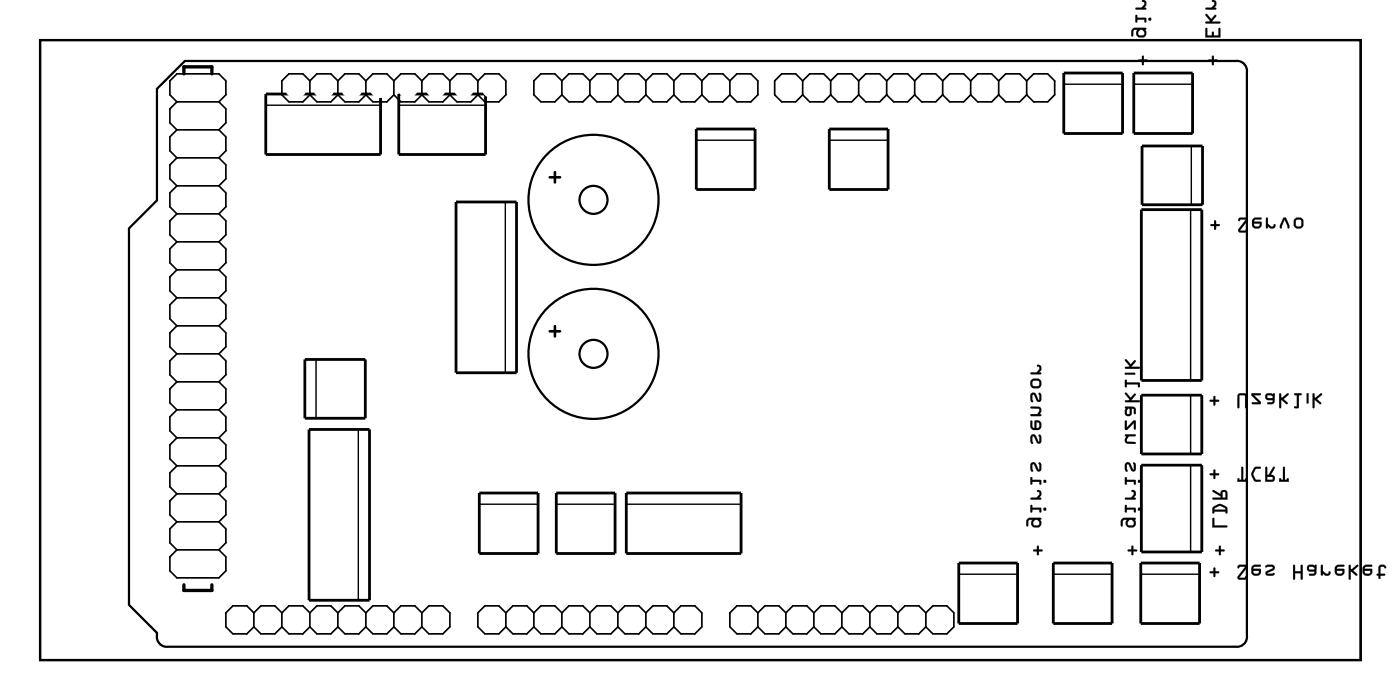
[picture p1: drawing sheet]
<svg xmlns="http://www.w3.org/2000/svg" width="127mm" height="63mm" viewBox="0 0 127 63" stroke-linecap="round" stroke-linejoin="round" font-family="sans-serif">
<g fill="none" stroke="#000" stroke-width=".2">
<path d="M3.6 3.6h119.8v56.3h-119.8zM14.2 8.1l2.6-2.6h95.3a.9 .9 0 0 1 1 1v51.2a.9 .9 0 0 1-1 1h-96.9a.96 .96 0 0 1-1-1.3l-2.5-2.5v-34.2l2.5-2.5z"/>
<circle cx="53.8" cy="18.1" r="1.27"/>
<circle cx="53.8" cy="18.1" r="5.9"/>
<circle cx="53.8" cy="32.1" r="1.27"/>
<circle cx="53.8" cy="32.1" r="5.9"/>
</g>
<path d="M3.6 3.6h119.8v56.3h-119.8z" fill="none" stroke="#000" stroke-width=".09"/>
<g fill="none" stroke="#000" stroke-width=".25">
<path d="M24.1 8.5h10.4v5.5h-10.4zM36.2 8.5h7.8v5.5h-7.8zM41.4 18.3h5.5v15.5h-5.5zM63.2 11.7h5.3v5.5h-5.3zM75.2 11.7h5.4v5.5h-5.4zM96.5 6.6h5.3v5.5h-5.3zM102.9 6.6h5.3v5.5h-5.3zM103.5 19h5.5v15.5h-5.5zM103.6 13.2h5.5v5.4h-5.5zM27.7 32.6h5.4v5.3h-5.4zM28 39h5.5v15.5h-5.5zM103.5 35.8h5.5v5.4h-5.5z"/>
<path d="M43.5 44.7h5.3v5.5h-5.3zM50.5 44.7h5.3v5.5h-5.3zM56.8 44.7h10.4v5.5h-10.4zM87 51.1h5.3v5.5h-5.3zM95.5 51.1h5.4v5.5h-5.4zM103.5 51.1h5.3v5.5h-5.3zM103.5 42.2h5.5v7.9h-5.5z"/>
</g>
<g fill="none" stroke="#000" stroke-width=".13">
<path d="M24.1 9.5h10.4M36.2 9.5h7.8M45.8 18.3v15.5M63.2 12.7h5.3M75.2 12.7h5.4M96.5 7.6h5.3M102.9 7.6h5.3M108 19v15.5M108.1 13.2v5.4M28.7 32.6v5.3M32.5 39v15.5M108 35.8v5.4"/>
<path d="M43.5 45.7h5.3M50.5 45.7h5.3M56.8 45.7h10.4M87 52.1h5.3M95.5 52.1h5.4M103.5 52.1h5.3M108 42.2v7.9"/>
</g>
<path d="M16.7 6.7v-.6h2.5v.6M16.7 53.1v.5h2.5v-.5" fill="none" stroke="#000" stroke-width=".3"/>
<g fill="none" stroke="#000" stroke-width=".15">
<path d="M16 9.2l-.6-.6v-1.3l.6-.6h3.9l.6 .6v1.3l-.6 .6M16 9.2h3.9M16 16.9l-.6 .6v1.3l.6 .6M16 9.2l-.6 .7v1.2l.6 .7M16 11.8l-.6 .6v1.3l.6 .6M16 14.3l-.6 .7v1.2l.6 .7M16 19.4l-.6 .6v1.3l.6 .6M16 11.8h3.9M16 14.3h3.9M16 16.9h3.9M16 19.4h3.9M19.9 9.2l.6 .7v1.2l-.6 .7"/>
<path d="M19.9 11.8l.6 .6v1.3l-.6 .6M19.9 14.3l.6 .7v1.2l-.6 .7M19.9 16.9l.6 .6v1.3l-.6 .6M19.9 19.4l.6 .6v1.3l-.6 .6M28.1 7.3l-.6-.6h-1.3l-.6 .6v1.3l.6 .6h1.3l.6-.6M28.1 7.3v1.3M28.1 8.6l.6 .6h1.3l.7-.6M28.1 7.3l.6-.6h1.3l.7 .6M30.7 7.3v1.3M30.7 8.6l.6 .6h1.3l.6-.6M30.7 7.3l.6-.6h1.3l.6 .6M33.2 7.3v1.3"/>
<path d="M33.2 8.6l.6 .6h1.3l.6-.6M33.2 7.3l.6-.6h1.3l.6 .6M35.7 7.3v1.3M35.7 8.6l.7 .6h1.2l.7-.6M35.7 7.3l.7-.6h1.2l.7 .6M38.3 7.3v1.3M38.3 8.6l.6 .6h1.3l.6-.6M38.3 7.3l.6-.6h1.3l.6 .6M40.8 7.3v1.3M40.8 8.6l.6 .6h1.3l.7-.6M40.8 7.3l.6-.6h1.3l.7 .6M43.4 7.3l.6-.6h1.3l.6 .6v1.3l-.6 .6h-1.3l-.6-.6"/>
<path d="M43.4 7.3v1.3M51 7.3l-.7-.6h-1.2l-.7 .6v1.3l.7 .6h1.2l.7-.6M51 7.3v1.3M51 8.6l.6 .6h1.3l.6-.6M51 7.3l.6-.6h1.3l.6 .6M53.5 7.3v1.3M53.5 8.6l.6 .6h1.3l.7-.6M53.5 7.3l.6-.6h1.3l.7 .6M56.1 7.3v1.3M56.1 8.6l.6 .6h1.3l.6-.6M56.1 7.3l.6-.6h1.3l.6 .6M58.6 7.3v1.3"/>
<path d="M58.6 8.6l.6 .6h1.3l.6-.6M58.6 7.3l.6-.6h1.3l.6 .6M61.1 7.3v1.3M61.1 8.6l.7 .6h1.2l.7-.6M61.1 7.3l.7-.6h1.2l.7 .6M63.7 7.3v1.3M63.7 8.6l.6 .6h1.3l.6-.6M63.7 7.3l.6-.6h1.3l.6 .6M66.2 7.3l.6-.6h1.3l.7 .6v1.3l-.7 .6h-1.3l-.6-.6M66.2 7.3v1.3M72.8 7.3l-.6-.6h-1.3l-.6 .6v1.3l.6 .6h1.3l.6-.6M72.8 8.6l.6 .6h1.3l.7-.6"/>
<path d="M72.8 7.3l.6-.6h1.3l.7 .6M72.8 7.3v1.3M75.4 8.6l.6 .6h1.3l.6-.6M75.4 7.3l.6-.6h1.3l.6 .6M75.4 7.3v1.3M77.9 8.6l.6 .6h1.3l.6-.6M77.9 7.3l.6-.6h1.3l.6 .6M77.9 7.3v1.3M80.4 8.6l.7 .6h1.2l.7-.6M80.4 7.3l.7-.6h1.2l.7 .6M80.4 7.3v1.3M83 8.6l.6 .6h1.3l.6-.6"/>
<path d="M83 7.3l.6-.6h1.3l.6 .6M83 7.3v1.3M85.5 8.6l.6 .6h1.3l.7-.6M85.5 7.3l.6-.6h1.3l.7 .6M85.5 7.3v1.3M88.1 8.6l.6 .6h1.3l.6-.6M88.1 7.3l.6-.6h1.3l.6 .6M88.1 7.3v1.3M90.6 8.6l.6 .6h1.3l.6-.6M90.6 7.3l.6-.6h1.3l.6 .6M90.6 7.3v1.3M93.1 7.3l.7-.6h1.2l.7 .6v1.3l-.7 .6h-1.2l-.7-.6"/>
<path d="M93.1 7.3v1.3M16 29.6l-.6 .6v1.3l.6 .6M16 32.1l-.6 .6v1.3l.6 .6M16 27l-.6 .7v1.2l.6 .7M16 21.9l-.6 .7v1.2l.6 .7M16 24.5l-.6 .6v1.3l.6 .6M16 34.6l-.6 .7v1.2l.6 .7M16 37.2l-.6 .6v1.3l.6 .6M16 39.7l-.6 .7v1.2l.6 .7M16 21.9h3.9M16 24.5h3.9M16 27h3.9"/>
<path d="M16 29.6h3.9M16 32.1h3.9M16 34.6h3.9M16 37.2h3.9M16 39.7h3.9M19.9 21.9l.6 .7v1.2l-.6 .7M19.9 24.5l.6 .6v1.3l-.6 .6M19.9 27l.6 .7v1.2l-.6 .7M19.9 29.6l.6 .6v1.3l-.6 .6M19.9 32.1l.6 .6v1.3l-.6 .6M19.9 34.6l.6 .7v1.2l-.6 .7M19.9 37.2l.6 .6v1.3l-.6 .6"/>
<path d="M19.9 39.7l.6 .7v1.2l-.6 .7M16 47.3l-.6 .7v1.2l.6 .7M16 44.8l-.6 .6v1.3l.6 .6M16 49.9l-.6 .6v1.3l.6 .6h3.9l.6-.6v-1.3l-.6-.6M16 42.3l-.6 .6v1.3l.6 .6M16 42.3h3.9M16 44.8h3.9M16 47.3h3.9M16 49.9h3.9M19.9 42.3l.6 .6v1.3l-.6 .6M19.9 44.8l.6 .6v1.3l-.6 .6M19.9 47.3l.6 .7v1.2l-.6 .7"/>
<path d="M23 55.6l-.6-.6h-1.3l-.6 .6v1.3l.6 .6h1.3l.6-.6M23 55.6l.7-.6h1.2l.7 .6M23 55.6v1.3M23 56.9l.7 .6h1.2l.7-.6M25.6 55.6l.6-.6h1.3l.6 .6M25.6 55.6v1.3M25.6 56.9l.6 .6h1.3l.6-.6M28.1 55.6l.6-.6h1.3l.7 .6M28.1 56.9l.6 .6h1.3l.7-.6M28.1 55.6v1.3M30.7 55.6l.6-.6h1.3l.6 .6M30.7 56.9l.6 .6h1.3l.6-.6"/>
<path d="M30.7 55.6v1.3M33.2 55.6l.6-.6h1.3l.6 .6M33.2 56.9l.6 .6h1.3l.6-.6M33.2 55.6v1.3M35.7 55.6l.7-.6h1.2l.7 .6M35.7 56.9l.7 .6h1.2l.7-.6M35.7 55.6v1.3M38.3 55.6l.6-.6h1.3l.6 .6v1.3l-.6 .6h-1.3l-.6-.6M38.3 55.6v1.3M45.9 55.6l-.6-.6h-1.3l-.6 .6v1.3l.6 .6h1.3l.6-.6M45.9 55.6l.6-.6h1.3l.6 .6M45.9 56.9l.6 .6h1.3l.6-.6"/>
<path d="M45.9 55.6v1.3M48.4 55.6l.7-.6h1.2l.7 .6M48.4 56.9l.7 .6h1.2l.7-.6M48.4 55.6v1.3M51 55.6l.6-.6h1.3l.6 .6M51 56.9l.6 .6h1.3l.6-.6M51 55.6v1.3M53.5 55.6l.6-.6h1.3l.7 .6M53.5 56.9l.6 .6h1.3l.7-.6M53.5 55.6v1.3M56.1 55.6l.6-.6h1.3l.6 .6M56.1 56.9l.6 .6h1.3l.6-.6"/>
<path d="M56.1 55.6v1.3M58.6 55.6l.6-.6h1.3l.6 .6M58.6 56.9l.6 .6h1.3l.6-.6M58.6 55.6v1.3M61.1 55.6l.7-.6h1.2l.7 .6v1.3l-.7 .6h-1.2l-.7-.6M61.1 55.6v1.3M68.8 55.6l-.7-.6h-1.3l-.6 .6v1.3l.6 .6h1.3l.7-.6M68.8 55.6l.6-.6h1.3l.6 .6M68.8 56.9l.6 .6h1.3l.6-.6M68.8 55.6v1.3M71.3 55.6l.6-.6h1.3l.6 .6M71.3 56.9l.6 .6h1.3l.6-.6"/>
<path d="M71.3 55.6v1.3M73.8 55.6l.7-.6h1.2l.7 .6M73.8 56.9l.7 .6h1.2l.7-.6M73.8 55.6v1.3M76.4 55.6l.6-.6h1.3l.6 .6M76.4 56.9l.6 .6h1.3l.6-.6M76.4 55.6v1.3M78.9 55.6l.6-.6h1.3l.7 .6M78.9 56.9l.6 .6h1.3l.7-.6M78.9 55.6v1.3M81.5 55.6l.6-.6h1.3l.6 .6M81.5 56.9l.6 .6h1.3l.6-.6"/>
<path d="M81.5 55.6v1.3M84 55.6l.6-.6h1.3l.6 .6v1.3l-.6 .6h-1.3l-.6-.6M84 55.6v1.3"/>
</g>
<g fill="#000">
<path d="M49.8 16h.4v-.4a.12 .12 0 0 1 .1-.1 .12 .12 0 0 1 .2 .1v.4h.3a.12 .12 0 0 1 .1 .1 .12 .12 0 0 1-.1 .1h-.3v.3a.14 .14 0 0 1-.2 .2 .12 .12 0 0 1-.1-.2v-.3h-.4zM49.8 30l.4-.1v-.3a.12 .12 0 0 1 .1-.1 .12 .12 0 0 1 .2 .1v.3h.3a.12 .12 0 0 1 .1 .2 .12 .12 0 0 1-.1 .1h-.3v.3a.12 .12 0 0 1-.2 .1 .12 .12 0 0 1-.1-.1v-.3h-.4z"/>
<path d="M49.8 16v.2h.4v.3a.12 .12 0 0 0 .1 .2 .14 .14 0 0 0 .2-.2v-.3h.3a.12 .12 0 0 0 .1-.1 .12 .12 0 0 0-.1-.1h-.3v-.4a.12 .12 0 0 0-.2-.1 .12 .12 0 0 0-.1 .1v.4zM49.8 16h.4v-.4a.12 .12 0 0 1 .1-.1 .12 .12 0 0 1 .2 .1v.4h.3a.12 .12 0 0 1 .1 .1 .12 .12 0 0 1-.1 .1h-.3v.3a.14 .14 0 0 1-.2 .2 .12 .12 0 0 1-.1-.2v-.3h-.4z"/>
<path d="M103.6 5.1v.3h-.3l-.1 .1 .1 .1h.3v.3h.1h.1v-.3h.3v-.1v-.1h-.3v-.3zM102.7 2.6l-.1 .3 .1 .4h.1v-.5l.1-.1h.3l-.1 .4 .2 .3h.5l.2-.2v-.3l-.1-.2 .1-.1-.1-.1h-1zM103.4 2.7h.2l.2 .2v.2l-.1 .1h-.3l-.1-.1v-.2zM103 1.4l.1 .6h.1v-.2h.6v.2h.2l-.1-.4h-.7v-.2zM104.2 1.7a.14 .14 0 0 0 .2 0 .14 .14 0 0 0-.2 0zM103.6 0v.2h.2v.2l-.2 .3h-.5l-.1 .1 .9 .1 .1-.2h-.2l.2-.2a.33 .33 0 0 0 0-.4 .33 .33 0 0 0-.4-.1zM103 -.1h1zM104.2 -.1h.2zM103 -.1h1zM103 -.1h1zM103 -.1h1zM103.5 -.1h.3zM103 -.1h1zM103 -.1h1zM103 -.1h1zM103.2 -.1h.6z"/>
<path d="M103.6 5.1v.3h-.3a.1 .1 0 0 0-.1 .1 .1 .1 0 0 0 .1 .1h.3v.2a.1 .1 0 0 0 .1 .1 .1 .1 0 0 0 .1-.1v-.2h.2a.1 .1 0 0 0 .1-.1 .1 .1 0 0 0-.1-.1h-.2v-.3zM103.6 5.1h.2v.3h.3v.1v.1h-.3v.3h-.1h-.1v-.3h-.3v-.1v-.1h.3zM102.7 2.6l-.1 .2v.4a.1 .1 0 0 0 .1 .1 .1 .1 0 0 0 .1-.1v-.4l.4-.1-.1 .2 .1 .4 .2 .1h.4l.2-.3v-.3l-.1-.1a.1 .1 0 0 0 .1-.1 .1 .1 0 0 0-.1-.1h-1zM102.7 2.7l.2-.2h1l.1 .1a.19 .19 0 0 0 0 .3v.3l-.2 .1-.5 .1-.2-.3 .1-.4h-.3l-.1 .1v.5h-.1l-.1-.4zM103.4 2.7h.2l.2 .2-.1 .3h-.4v-.3zM103.4 2.7l-.2 .2v.2l.2 .1h.3l.1-.1v-.2l-.2-.2zM103 1.4v.6a.1 .1 0 0 0 .1 .1 .1 .1 0 0 0 .1-.1v-.2h.6v.2a.1 .1 0 0 0 .1 .1 .1 .1 0 0 0 .1-.1l-.1-.4h-.7v-.2zM103 1.4h.2v.2h.7l.1 .4h-.2v-.2h-.6v.2h-.1zM104.2 1.7a.15 .15 0 0 0 .2 0 .15 .15 0 0 0-.2 0zM104.2 1.7a.13 .13 0 0 1 .2 0 .13 .13 0 0 1-.2 0zM103.6 0v.1l.2 .1v.2l-.2 .3h-.5a.1 .1 0 0 0-.1 .1 .1 .1 0 0 0 .1 .1h.8a.1 .1 0 0 0 .1-.1 .1 .1 0 0 0-.1-.1h-.1l.2-.2a.33 .33 0 0 0 0-.4 .33 .33 0 0 0-.4-.1zM103.6 0h.1a.33 .33 0 0 1 .3 .5l-.2 .2h.2l-.1 .2-.9-.1 .1-.1h.5l.2-.3v-.2l-.2-.1zM103 -.1h1zM103 -.1h1zM104.2 -.1h.2zM104.2 -.1h.2zM103 -.1h1zM103 -.1h1zM103 -.1h1zM103 -.1h1zM103 -.1h1zM103 -.1h1zM103.5 -.1h.3zM103.5 -.1h.3zM103 -.1h1zM103 -.1h1zM103 -.1h1zM103 -.1h1zM103 -.1h1zM103 -.1h1zM103.2 -.1h.6zM103.2 -.1h.6z"/>
<path d="M110 5.1l-.1 .3h-.3v.1v.1h.3v.3h.1h.1v-.3h.3l.1-.1-.1-.1h-.3v-.3zM109.4 2.6l-.1 .8h1.4v-.9l-.2 .1v.6h-.4v-.3h-.1h-.1v.3h-.4v-.6zM109.4 1.3v.1l.4 .5-.1 .1h-.3v.1h1.3l-.1-.1h-.7l.4-.5v-.1l-.4 .3-.4-.4zM110 0v.2h.2v.2l-.3 .3h-.5v.1l.9 .1v-.2h-.2l.2-.2a.33 .33 0 0 0 0-.4 .33 .33 0 0 0-.3-.1zM109.3 -.1h1zM109.5 -.1h.3zM109.3 -.1h1z"/>
<path d="M110 5.1l-.1 .3h-.2a.1 .1 0 0 0-.1 .1 .1 .1 0 0 0 .1 .1h.2v.2a.1 .1 0 0 0 .1 .1 .1 .1 0 0 0 .1-.1v-.2h.3a.1 .1 0 0 0 .1-.1 .1 .1 0 0 0-.1-.1h-.3v-.3zM110 5.1h.1v.3h.3l.1 .1-.1 .1h-.3v.3h-.1l-.1-.3h-.3v-.1v-.1h.3zM109.4 2.5l-.1 .9h1.4v-.8a.1 .1 0 0 0-.1-.1 .1 .1 0 0 0-.1 .1v.6h-.4v-.2a.1 .1 0 0 0-.1-.1 .1 .1 0 0 0-.1 .1v.2h-.4v-.6zM109.4 2.6h.1v.6h.4l.1-.3h.1v.3h.4v-.6l.1-.1 .1 .9h-1.4zM109.4 1.3v.1l.4 .5-.1 .1-.3-.1a.1 .1 0 0 0-.1 .1 .1 .1 0 0 0 .1 .1h1.2a.1 .1 0 0 0 .1-.1 .1 .1 0 0 0-.1-.1l-.7 .1 .4-.5a.09 .09 0 0 0 0-.1 .09 .09 0 0 0-.1 0l-.3 .3-.4-.4zM109.4 1.3h.1l.4 .4 .4-.3v.1l-.4 .5h.7l.1 .1h-1.3v-.1h.3l.1-.1-.4-.5zM110 0l-.1 .1 .2 .1 .1 .2-.3 .3h-.5a.1 .1 0 0 0-.1 .1 .1 .1 0 0 0 .1 .1h.8a.1 .1 0 0 0 .1-.1 .1 .1 0 0 0-.1-.1h-.1l.2-.2a.33 .33 0 0 0 0-.4 .33 .33 0 0 0-.3-.1zM110 0a.33 .33 0 0 1 .3 .5l-.2 .2h.2v.2l-.9-.1v-.1h.5l.3-.3v-.2l-.2-.1zM109.3 -.1h1zM109.4 -.1h.9zM109.5 -.1h.3zM109.5 -.1h.3zM109.3 -.1h1zM109.4 -.1h.9z"/>
<path d="M49.8 30v.2h.4v.3a.12 .12 0 0 0 .1 .1 .12 .12 0 0 0 .2-.1v-.3h.3a.12 .12 0 0 0 .1-.1 .12 .12 0 0 0-.1-.2h-.3v-.3a.12 .12 0 0 0-.2-.1 .12 .12 0 0 0-.1 .1v.3zM49.8 30l.4-.1v-.3a.12 .12 0 0 1 .1-.1 .12 .12 0 0 1 .2 .1v.3h.3a.12 .12 0 0 1 .1 .2 .12 .12 0 0 1-.1 .1h-.3v.3a.12 .12 0 0 1-.2 .1 .12 .12 0 0 1-.1-.1v-.3h-.4z"/>
<path d="M109.7 36.3l.1 .1h.3v.3a.1 .1 0 0 0 .1 .1 .1 .1 0 0 0 .1-.1v-.3l.2 .1a.1 .1 0 0 0 .1-.1 .1 .1 0 0 0-.1-.1h-.2v-.3a.1 .1 0 0 0-.1-.1 .1 .1 0 0 0-.1 .1v.3zM110.1 36h.1v.3h.3l.1 .1h-.1h-.3v.3v.1l-.1-.1v-.3h-.3h-.1l.1-.1h.3zM112.3 35.7l-.1 .2v1a.1 .1 0 0 0 .1 .1 .1 .1 0 0 0 .1-.1v-1h.1h.4v1a.1 .1 0 0 0 .1 .1 .1 .1 0 0 0 .1-.1v-1.1l-.2-.1zM112.3 35.8l.6-.1 .2 .1v1.2l-.1-.1v-1l-.1-.1-.5 .1v1v.1h-.1v-1.1zM113.5 35.7v.2l.7 .6h-.6a.1 .1 0 0 0-.1 .1 .1 .1 0 0 0 .1 .1l.8-.1v-.2l-.7-.5h.6a.1 .1 0 0 0 .1-.1 .1 .1 0 0 0-.1-.1zM113.5 35.7h.9l-.1 .1h-.6l.7 .6v.2h-.8v-.1h.6l-.7-.6zM114.8 35.7v.2v.3l.7 .1-.1 .2h-.4a.1 .1 0 0 0-.1 .1 .1 .1 0 0 0 .1 .1h.5l.1-.2 .1-.7a.09 .09 0 0 0-.1-.1 .09 .09 0 0 0-.1 .1l-.2-.1zM114.9 35.8l.1-.1 .5 .1 .1-.1v.7l-.1 .2h-.5v-.1h.4l.1-.2-.6-.1-.1-.2zM115 35.9h.3l.2 .1-.1 .1h-.4zM115 35.9v.2h.5v-.1l-.2-.2zM116.1 35.7l-.1 1.2a.1 .1 0 0 0 .1 .1 .1 .1 0 0 0 .1-.1v-.6l.5 .4a.09 .09 0 0 0 .1-.1 .09 .09 0 0 0 0-.1l-.4-.3 .5-.4a.1 .1 0 0 0 0-.1 .1 .1 0 0 0-.1 0l-.5 .4-.1-.1v-.3zM116.1 35.7h.1v.3l.1 .1 .5-.4 .1 .1-.5 .4 .4 .4h-.1l-.5-.4v.7l-.1 .1-.1-.1zM117.4 35.7v.2h.2v1h-.1a.1 .1 0 0 0-.1 0 .1 .1 0 0 0 .1 .1h.3v-1.1h.2a.1 .1 0 0 0 .1-.1 .1 .1 0 0 0-.1-.1zM117.4 35.7h.7l-.1 .1h-.2v1.2h-.4v-.1h.3v-1.1h-.3zM118.5 35.7v.9h.2v-.9zM118.5 35.7h.2v.9h-.2zM119.1 35.7v1.2a.1 .1 0 0 0 .1 .1 .1 .1 0 0 0 .1-.1l-.1-.6 .5 .4a.09 .09 0 0 0 .1-.1 .09 .09 0 0 0 0-.1l-.3-.3 .4-.4a.1 .1 0 0 0 0-.1 .1 .1 0 0 0-.1 0l-.5 .4-.1-.1v-.3zM119.1 35.7h.1v.3l.1 .1 .5-.4 .1 .1-.4 .4 .3 .4h-.1l-.5-.4v.7v.1l-.1-.1z"/>
<path d="M109.8 36.3v.1h.3v.3l.1 .1v-.1l.1-.3h.2h.1l-.1-.1h-.2l-.1-.3v-.1l-.1 .1v.3zM112.3 35.8v.1v1.1h.1v-.1v-1h.5v1l.2 .1v-1.2l-.2-.1zM113.5 35.7v.2l.7 .6h-.6v.1h.8v-.2l-.7-.5 .6-.1 .1-.1zM114.9 35.8l-.1 .1 .1 .3 .6 .1-.1 .2h-.4v.1h.5l.1-.2v-.7l-.1 .1-.5-.1zM115 35.9h.3l.2 .1v.1h-.5zM116.1 35.7l-.1 1.2 .1 .1 .1-.1v-.6l.5 .4 .1-.1-.4-.4 .5-.4-.1-.1-.5 .4-.1-.1v-.3zM117.4 35.7v.1l.2 .1v1h-.2v.1h.4v-1.1l.2-.1 .1-.1zM118.5 35.7v.9h.2v-.9zM119.1 35.7v1.2l.1 .1v-.1v-.6l.5 .4 .1-.1-.3-.4 .4-.4-.1-.1-.5 .4-.1-.1v-.3z"/>
<path d="M109.8 20.3v.2h.3v.3a.1 .1 0 0 0 .1 .1 .1 .1 0 0 0 .1-.1v-.3h.3a.1 .1 0 0 0 .1-.1 .1 .1 0 0 0-.1-.1h-.3v-.2a.1 .1 0 0 0-.1-.1 .1 .1 0 0 0-.1 .1v.2zM110.2 20h.1v.3h.3l.1 .1-.1 .1h-.3v.3h-.1l-.1-.3h-.3v-.1v-.1h.3zM112.4 19.8l-.1 .2a.13 .13 0 0 0 .2 0 .13 .13 0 0 0 .1-.1h.4l-.7 .9a.21 .21 0 0 0 .2 .3h.5l.2-.2a.13 .13 0 0 0-.1-.1 .13 .13 0 0 0-.2 .1h-.4l.6-.8a.21 .21 0 0 0 .1-.3 .21 .21 0 0 0-.2-.1zM112.4 19.8l.6-.1 .2 .2-.7 1h.4l.2-.1 .1 .1-.2 .2h-.5a.2 .2 0 0 1-.1-.3l.6-.9h-.4l-.2 .1zM113.7 19.8l-.1 .3v.4l.3 .2h.3l.2-.1 .1-.4-.1-.1h-.6v-.1l.1-.1h.5a.1 .1 0 0 0 .1-.1 .1 .1 0 0 0-.1-.1h-.6zM113.7 19.9l.2-.2 .5 .1v.1h-.5l-.2 .1v.1h.7v.4l-.1 .2h-.4l-.3-.1v-.5zM113.8 20.3h.5v.2h-.4zM113.7 20.3l.1 .2 .1 .1h.2l.2-.1v-.2zM114.9 19.8l-.1 .8a.1 .1 0 0 0 .1 .1 .1 .1 0 0 0 .1-.1v-.1l.2 .2a.33 .33 0 0 0 .4 0 .33 .33 0 0 0 .1-.3 .14 .14 0 0 0-.2 0 .14 .14 0 0 0 0 .1l-.2 .1-.3-.3v-.5zM114.9 19.8h.1v.5l.3 .3h.2l.2-.3a.23 .23 0 0 1 0 .3 .23 .23 0 0 1-.3 .1h-.2l-.2-.2v.2h-.1zM116.4 19.7l-.3 .9a.1 .1 0 0 0 .1 .1 .1 .1 0 0 0 .1-.1l.2-.7 .3 .7a.1 .1 0 0 0 .1 .1 .1 .1 0 0 0 .1-.1l-.3-.8zM116.4 19.8h.3l.3 .7-.1 .2h-.1l-.3-.8-.2 .8h-.2v-.2zM117.3 20.2a.51 .51 0 0 0 1 0 .51 .51 0 0 0-1 0zM117.3 20.2a.5 .5 0 0 1 1 0 .5 .5 0 0 1-1 0zM117.6 20l.1-.1 .3 .1v.5h-.3h-.1zM117.6 20v.5l.1 .1 .3-.1v-.5l-.1-.1z"/>
<path d="M109.8 20.4v.1h.3v.3l.1 .1 .1-.1v-.3h.3l.1-.1-.1-.1h-.3v-.3h-.1h-.1v.3zM112.4 19.8v.3l.2-.2h.4l-.6 .9-.1 .2 .2 .1h.5l.2-.1-.1-.2-.2 .1h-.4l.6-.8 .1-.2-.2-.2zM113.7 19.9l-.1 .2v.5l.3 .1h.4l.1-.2v-.4h-.6v-.1l.1-.1h.5v-.1l-.5-.1zM113.8 20.3h.5v.2h-.4l-.1-.1zM114.9 19.8l-.1 .9h.2v-.2l.2 .2a.33 .33 0 0 0 .4 0 .33 .33 0 0 0 .1-.3 .12 .12 0 0 0-.2 0 .12 .12 0 0 0 0 .1l-.2 .1-.3-.3v-.5zM116.4 19.7l-.3 .8v.2h.2l.2-.8 .3 .8h.1l.1-.2-.3-.7zM117.3 20.2a.5 .5 0 0 0 1 0 .5 .5 0 0 0-1 0zM117.6 20l.3-.1 .2 .1-.1 .5-.3 .1-.1-.1z"/>
<path d="M94.1 49.5v.3l-.3 .1h-.1l.1 .1h.3v.3l.1 .1v-.1v-.3h.3l.1-.1h-.1l-.3-.1v-.2zM93.2 47.1l-.1 .2 .1 .5 .1-.1v-.4l.1-.1h.3l-.2 .3 .3 .3h.4l.2-.2 .1-.3-.2-.1 .2-.1-.1-.1h-1zM93.9 47.2h.2l.2 .1v.2l-.1 .2h-.3l-.2-.1v-.2zM93.5 45.8v.7l.1-.1v-.2h.7v.3l.2-.1-.1-.3h-.8v-.2zM94.6 46.2a.15 .15 0 0 0 .3 0 .15 .15 0 0 0-.3 0zM94.1 44.5v.1l.2 .1v.2l-.3 .2h-.5v.2h.9v-.1l-.1-.1 .1-.2a.33 .33 0 0 0 0-.3 .33 .33 0 0 0-.3-.1zM93.5 43.3v.7l.1-.1v-.2h.7v.2h.2l-.1-.4h-.8v-.2zM94.6 43.7a.15 .15 0 0 0 .3 0 .15 .15 0 0 0-.3 0zM93.5 42v.5l.1 .3 .1-.1-.1-.1 .1-.5 .1 .1 .2 .4a.22 .22 0 0 0 .3 .2 .22 .22 0 0 0 .2-.2v-.4l-.2-.3a.12 .12 0 0 0-.1 .1 .12 .12 0 0 0 .1 .2l-.1 .4-.3-.6-.2-.1zM93.5 39.5v.5l.1 .2h.1l-.1-.2 .1-.4h.1l.2 .5a.22 .22 0 0 0 .3 .1 .22 .22 0 0 0 .2-.2v-.3l-.2-.3a.12 .12 0 0 0-.1 .1 .12 .12 0 0 0 .1 .2l-.1 .4-.3-.7h-.2zM93.5 38.2v.5l.2 .3h.5l.2-.1 .1-.5-.2-.2h-.5v.6l-.1-.1-.1-.5zM94 38.3l.3 .1v.3l-.1 .1h-.2zM93.5 36.9v.1l.7 .1 .1 .1-.2 .4h-.6v.1h.9v-.1h-.1a.38 .38 0 0 0 .2-.4 .38 .38 0 0 0-.3-.3zM93.5 35.7v.5l.1 .3 .1-.1-.1-.2 .1-.4h.1l.2 .5a.22 .22 0 0 0 .3 .2 .22 .22 0 0 0 .2-.3v-.3l-.2-.3a.12 .12 0 0 0-.1 .1 .12 .12 0 0 0 .1 .2l-.1 .4-.3-.6-.2-.1zM93.5 34.8a.5 .5 0 0 0 1 0 .5 .5 0 0 0-1 0zM93.7 34.6l.5-.1 .1 .2v.3h-.2h-.4l-.1-.1zM94.1 33.1v.1l.2 .1v.2l-.3 .3h-.5v.1l.9 .1v-.2h-.1l.1-.2a.33 .33 0 0 0 0-.4 .33 .33 0 0 0-.3-.1z"/>
<path d="M94.1 49.5v.3h-.3a.1 .1 0 0 0-.1 .1 .1 .1 0 0 0 .1 .1h.3v.3a.1 .1 0 0 0 .1 .1 .1 .1 0 0 0 0-.1v-.3h.3a.1 .1 0 0 0 .1-.1 .1 .1 0 0 0-.1-.1h-.3v-.2zM94.1 49.5l.1 .1v.3h.3h.1l-.1 .1h-.3v.3v.1l-.1-.1v-.3h-.3l-.1-.1h.1h.3zM93.2 47.1l-.1 .1v.5a.1 .1 0 0 0 .1 .1 .1 .1 0 0 0 .1-.1v-.5l.4-.1-.2 .3 .2 .4 .2 .1 .4-.1 .2-.3v-.2l-.2-.1a.11 .11 0 0 0 .2-.1 .1 .1 0 0 0-.1-.1h-1zM93.2 47.1l.2-.1h1l.1 .1a.19 .19 0 0 0 0 .3l-.1 .2-.1 .2h-.5l-.2-.3 .1-.4-.3 .1-.1 .1v.4h-.1l-.1-.4zM93.9 47.2h.2l.2 .1-.1 .3h-.4l-.1-.2zM93.9 47.2l-.2 .2v.2l.2 .1h.3l.1-.2v-.2l-.2-.1zM93.5 45.8v.6a.1 .1 0 0 0 .1 .1 .1 .1 0 0 0 .1-.1l-.1-.2h.7v.2a.1 .1 0 0 0 .1 .1 .1 .1 0 0 0 .1-.1l-.1-.3h-.8v-.2zM93.5 45.8l.1 .1v.2h.8v.3l-.1 .1v-.3h-.7v.2l-.1 .1zM94.6 46.2a.15 .15 0 0 0 .3 0 .15 .15 0 0 0-.3 0zM94.6 46.2a.15 .15 0 0 1 .3 0 .15 .15 0 0 1-.3 0zM94.1 44.5v.1l.2 .1v.2l-.3 .2h-.4a.1 .1 0 0 0-.1 .1 .1 .1 0 0 0 .1 .1h.8a.1 .1 0 0 0 .1-.1 .1 .1 0 0 0-.1-.1h-.1l.2-.2a.33 .33 0 0 0-.1-.3 .33 .33 0 0 0-.3-.2zM94.1 44.5h.1a.33 .33 0 0 1 .2 .4l-.1 .3h.1v.1h-.9v-.1h.5l.3-.3v-.2l-.2-.1zM93.5 43.3v.6a.1 .1 0 0 0 .1 .1 .1 .1 0 0 0 .1-.1l-.1-.2h.7v.2a.1 .1 0 0 0 .1 .1 .1 .1 0 0 0 .1-.1l-.1-.4h-.8v-.2zM93.5 43.3h.1v.2h.8v.4h-.1v-.2h-.7v.2l-.1 .1zM94.6 43.7a.15 .15 0 0 0 .3 0 .15 .15 0 0 0-.3 0zM94.6 43.7a.15 .15 0 0 1 .3 0 .15 .15 0 0 1-.3 0zM93.5 42v.5l.1 .3a.12 .12 0 0 0 .1-.1 .12 .12 0 0 0 0-.1v-.4v-.1l.4 .6 .2 .1 .2-.2a.71 .71 0 0 0-.1-.6 .12 .12 0 0 0-.2 0 .12 .12 0 0 0 .1 .2l-.1 .4-.3-.6-.2-.1zM93.6 42l.1-.1 .2 .1 .3 .6 .1-.5a.09 .09 0 0 1-.1-.1 .09 .09 0 0 1 .1 0l.2 .2v.4a.22 .22 0 0 1-.2 .2 .22 .22 0 0 1-.3-.2l-.2-.4-.1-.1-.1 .5 .1 .1-.1 .1-.1-.3zM93.5 39.5v.5l.1 .2a.12 .12 0 0 0 .1 0 .12 .12 0 0 0 0-.2v-.4l.4 .6h.2l.2-.1a.71 .71 0 0 0-.1-.7 .12 .12 0 0 0-.2 .1 .12 .12 0 0 0 .1 .2l-.1 .4-.3-.7h-.2zM93.6 39.5l.1-.1 .2 .1 .3 .6 .1-.5a.09 .09 0 0 1-.1-.1 .09 .09 0 0 1 .1-.1l.2 .3v.3a.22 .22 0 0 1-.2 .2 .22 .22 0 0 1-.3-.1l-.2-.5h-.1l-.1 .4 .1 .2h-.1l-.1-.2zM93.5 38.2v.5l.2 .3h.5l.2-.1 .1-.5-.2-.2h-.5v.6l-.1-.1-.1-.5zM93.5 38.2h.1v.5l.2 .1 .1-.6h.4l.1 .2v.4l-.2 .2h-.5l-.2-.3zM94 38.3l.3 .1v.3l-.1 .1h-.2zM94 38.3v.5h.2l.1-.1v-.3zM93.5 36.9v.2h.7l.1 .1-.2 .4h-.5a.1 .1 0 0 0-.1 .1 .1 .1 0 0 0 .1 .1h.8a.11 .11 0 0 0 .1-.2 .1 .1 0 0 0-.2 0 .39 .39 0 0 0-.1-.7zM93.5 36.9h.7a.32 .32 0 0 1 .2 .5l-.1 .2h.1v.1h-.9v-.1h.6l.2-.4-.1-.1-.7-.1zM93.5 35.7v.5l.1 .3a.12 .12 0 0 0 .1-.1 .12 .12 0 0 0 0-.2v-.3v-.1l.4 .6 .2 .1 .2-.2a.71 .71 0 0 0-.1-.7 .12 .12 0 0 0-.2 .1 .12 .12 0 0 0 .1 .2l-.1 .4-.3-.6-.2-.1zM93.6 35.7l.1-.1 .2 .1 .3 .6 .1-.5a.09 .09 0 0 1-.1-.1 .09 .09 0 0 1 .1 0l.2 .2v.3a.22 .22 0 0 1-.2 .2 .22 .22 0 0 1-.3-.1l-.2-.5h-.1l-.1 .4 .1 .2h-.1l-.1-.2zM93.5 34.8a.51 .51 0 0 0 1 0 .51 .51 0 0 0-1 0zM93.5 34.8a.5 .5 0 0 1 1 0 .5 .5 0 0 1-1 0zM93.7 34.6h.5l.1 .3-.1 .1h-.5v-.1zM93.7 34.6l-.1 .3 .1 .1 .4 .1 .2-.1v-.3l-.1-.2zM94.1 33.1v.1l.2 .1v.2l-.3 .3h-.4a.1 .1 0 0 0-.1 .1 .1 .1 0 0 0 .1 .1h.8a.1 .1 0 0 0 .1-.1 .1 .1 0 0 0-.1-.1h-.1l.2-.2a.33 .33 0 0 0-.1-.4 .33 .33 0 0 0-.3-.1zM94.1 33.1h.1a.33 .33 0 0 1 .2 .5l-.1 .2h.1v.1h-.9v-.1h.5l.3-.3v-.2l-.2-.1z"/>
<path d="M102.7 49.5l-.1 .3-.3 .1v.1h.3v.3l.1 .1 .1-.1v-.3h.3l.1-.1h-.1l-.3-.1v-.2zM101.8 47.1l-.1 .2v.5l.1-.1 .1-.4 .1-.1h.2l-.1 .3 .2 .3h.5l.2-.2v-.3l-.1-.1 .1-.1v-.1h-1zM102.4 47.2h.3l.1 .1 .1 .2-.1 .2h-.4l-.1-.1v-.2zM102.1 45.8v.7l.1-.1v-.2h.7v.3l.1-.1v-.3h-.8v-.2zM103.2 46.2a.15 .15 0 0 0 .3 0 .15 .15 0 0 0-.3 0zM102.7 44.5v.1l.2 .1v.2l-.3 .2h-.5v.2h.9v-.1l-.2-.1 .2-.2a.33 .33 0 0 0 0-.3 .33 .33 0 0 0-.3-.1zM102.1 43.3v.7l.1-.1v-.2h.7v.2h.1v-.4h-.8v-.2zM103.2 43.7a.15 .15 0 0 0 .3 0 .15 .15 0 0 0-.3 0zM102.1 42l-.1 .5 .1 .3 .2-.1-.1-.1 .1-.5 .1 .1 .2 .4a.22 .22 0 0 0 .3 .2 .22 .22 0 0 0 .1-.2v-.4l-.1-.3a.12 .12 0 0 0-.1 .1 .12 .12 0 0 0 .1 .2l-.1 .4-.3-.6-.2-.1zM102.1 39.4v.2h.1a.38 .38 0 0 0-.2 .3 .38 .38 0 0 0 .3 .3h.7v-.1h-.7l-.1-.2 .2-.3h.6v-.1zM102.1 38.2v.8h.2l.6-.6v.5h.1v-.7h-.2l-.6 .6v-.6zM102.1 36.9v.2l-.1 .4a.31 .31 0 0 0 .4 .2 .31 .31 0 0 0 .3-.2v-.4h.1h.1v.4h.1v-.5l-.2-.1zM102.3 37.1h.2v.4l-.1 .1-.2-.1zM102.1 35.6v.2l.4 .4-.1 .1h-.3v.2l1.3-.1-.1-.1h-.7l.4-.5v-.1l-.4 .4-.4-.5zM102.1 34.5v.6h.1v-.2h1l.1 .2h.1v-.4h-1.2v-.2zM102 33.8v.2h1v-.2zM102.1 32.6v.1l.4 .5-.1 .1h-.3v.1h1.3l-.1-.1h-.7l.4-.5v-.1l-.4 .4-.4-.5z"/>
<path d="M102.7 49.5l-.1 .3h-.2a.1 .1 0 0 0-.1 .1 .1 .1 0 0 0 .1 .1h.2v.3a.1 .1 0 0 0 .1 .1 .1 .1 0 0 0 .1-.1v-.3h.3a.1 .1 0 0 0 .1-.1 .1 .1 0 0 0-.1-.1h-.3v-.2zM102.7 49.5l.1 .1v.3h.3v.1h-.3v.3l-.1 .1v-.1l-.1-.3h-.3v-.1h.3zM101.8 47.1l-.1 .1v.5a.1 .1 0 0 0 .1 .1 .1 .1 0 0 0 .1-.1v-.5l.3-.1-.1 .3 .1 .4 .2 .1 .4-.1 .2-.3v-.2l-.1-.1a.1 .1 0 0 0 .1-.1 .1 .1 0 0 0-.1-.1h-.9zM101.8 47.1l.2-.1h.9l.1 .1a.19 .19 0 0 0 0 .3v.2l-.1 .2h-.6l-.2-.3 .2-.4-.4 .1-.1 .1v.4h-.1v-.4zM102.4 47.2h.3l.1 .1v.3h-.5v-.2zM102.4 47.2l-.1 .2v.2l.1 .1h.4l.1-.2-.1-.2-.1-.1zM102.1 45.8l-.1 .6a.1 .1 0 0 0 .1 .1 .1 .1 0 0 0 .1-.1v-.2h.7l-.1 .2a.1 .1 0 0 0 .1 .1 .1 .1 0 0 0 .1-.1v-.3h-.8v-.2zM102.1 45.8l.1 .1v.2h.8v.3l-.1 .1v-.3h-.7v.2l-.1 .1zM103.2 46.2a.15 .15 0 0 0 .3 0 .15 .15 0 0 0-.3 0zM103.2 46.2a.15 .15 0 0 1 .3 0 .15 .15 0 0 1-.3 0zM102.7 44.5l-.1 .1 .2 .1 .1 .2-.3 .2h-.5a.1 .1 0 0 0-.1 .1 .1 .1 0 0 0 .1 .1h.8a.1 .1 0 0 0 .1-.1 .1 .1 0 0 0-.1-.1h-.1l.2-.2a.33 .33 0 0 0 0-.3 .33 .33 0 0 0-.3-.2zM102.7 44.5a.33 .33 0 0 1 .3 .4l-.2 .3h.2v.1h-.9v-.1h.5l.3-.3v-.2l-.2-.1zM102.1 43.3l-.1 .6a.1 .1 0 0 0 .1 .1 .1 .1 0 0 0 .1-.1v-.2h.7l-.1 .2a.1 .1 0 0 0 .1 .1 .1 .1 0 0 0 .1-.1v-.4h-.8v-.2zM102.1 43.3h.1v.2h.8v.4h-.1v-.2h-.7v.2l-.1 .1zM103.2 43.7a.15 .15 0 0 0 .3 0 .15 .15 0 0 0-.3 0zM103.2 43.7a.15 .15 0 0 1 .3 0 .15 .15 0 0 1-.3 0zM102.1 42l-.1 .5 .1 .3a.12 .12 0 0 0 .2-.1 .12 .12 0 0 0-.1-.1v-.4l.1-.1 .4 .6 .2 .1 .1-.2a.71 .71 0 0 0-.1-.6 .12 .12 0 0 0-.1 0 .12 .12 0 0 0 0 .2v.4l-.3-.6-.2-.1zM102.1 42l.2-.1 .2 .1 .3 .6 .1-.5a.09 .09 0 0 1-.1-.1 .09 .09 0 0 1 .1 0l.1 .2v.4a.22 .22 0 0 1-.1 .2 .22 .22 0 0 1-.3-.2l-.2-.4-.1-.1-.1 .5 .1 .1-.2 .1v-.3zM102.1 39.4v.2h.1a.39 .39 0 0 0 .1 .7h.6a.09 .09 0 0 0 .1-.1 .09 .09 0 0 0-.1-.1h-.6l-.1-.2 .2-.3h.5a.1 .1 0 0 0 .1-.1 .1 .1 0 0 0-.1-.1zM102.1 39.4l.9 .1-.1 .1h-.5l-.2 .3 .1 .2h.7v.1h-.7a.32 .32 0 0 1-.2-.4l.1-.2-.1-.1zM102.1 38.2v.8h.2l.6-.6-.1 .5a.1 .1 0 0 0 .1 .1 .1 .1 0 0 0 .1-.1v-.7h-.2l-.6 .6v-.6zM102.1 38.2h.1v.6l.6-.6h.2v.7h-.1v-.6l-.6 .7h-.2zM102.1 36.9v.2l-.1 .4a.32 .32 0 0 0 .4 .3 .32 .32 0 0 0 .3-.3v-.4h.1v.4a.1 .1 0 0 0 .1 .1 .1 .1 0 0 0 .1-.1v-.4l-.1-.2zM102.1 36.9h.7l.2 .1v.5h-.1v-.4h-.1h-.2l.1 .4a.31 .31 0 0 1-.3 .2 .31 .31 0 0 1-.3-.2v-.5zM102.3 37.1h.2v.4l-.1 .1-.2-.1v-.3zM102.3 37.1l-.1 .1v.3l.2 .1 .1-.1v-.4zM102.1 35.6v.2l.4 .4-.1 .1h-.3a.1 .1 0 0 0-.1 .1 .1 .1 0 0 0 .1 .1h1.2a.1 .1 0 0 0 .1-.1 .1 .1 0 0 0-.1-.1h-.7l.4-.4a.1 .1 0 0 0 0-.2 .09 .09 0 0 0-.1 0l-.3 .4-.4-.5zM102.1 35.6l.1 .1 .4 .4 .4-.4v.1l-.4 .5h.7l.1 .1-1.3 .1v-.2h.3l.1-.1-.4-.4zM102.1 34.5l-.1 .5a.1 .1 0 0 0 .1 .1 .1 .1 0 0 0 .1-.1v-.1h1v.1a.1 .1 0 0 0 .1 .1 .1 .1 0 0 0 .1-.1v-.3h-1.2v-.2zM102.1 34.5h.1v.2h1.1l.1 .4h-.1l-.1-.2h-1v.2h-.1zM102 33.8v.2h1v-.2zM102 33.8h1v.2h-1zM102.1 32.6v.1l.4 .5-.1 .1h-.3a.1 .1 0 0 0-.1 .1 .1 .1 0 0 0 .1 .1h1.2a.1 .1 0 0 0 .1-.1 .1 .1 0 0 0-.1-.1h-.7l.4-.5a.09 .09 0 0 0 0-.1 .09 .09 0 0 0-.1 0l-.3 .4-.4-.5zM102.1 32.6h.1l.4 .5 .4-.4v.1l-.4 .5h.7l.1 .1h-1.3v-.1h.3l.1-.1-.4-.5z"/>
<path d="M109.7 51.8l.1 .2h.3v.3a.1 .1 0 0 0 .1 .1 .1 .1 0 0 0 .1-.1v-.3h.2a.1 .1 0 0 0 .1-.1 .1 .1 0 0 0-.1-.1h-.2v-.2a.1 .1 0 0 0-.1-.1 .1 .1 0 0 0-.1 .1v.2zM110.1 51.5h.1v.3h.3l.1 .1-.1 .1h-.3v.3h-.1v-.3h-.3l-.1-.1 .1-.1h.3zM112.3 51.3l-.1 .2a.13 .13 0 0 0 .2 0 .13 .13 0 0 0 .1-.1h.4l-.6 .9a.21 .21 0 0 0 .1 .3h.6l.1-.2a.13 .13 0 0 0-.1-.1 .13 .13 0 0 0-.1 .1h-.5l.7-.8a.21 .21 0 0 0 0-.3 .21 .21 0 0 0-.2-.1zM112.3 51.3l.6-.1 .2 .2-.7 1h.5l.1-.1 .1 .1-.1 .2h-.6a.2 .2 0 0 1-.1-.3l.7-.9h-.5l-.2 .1zM113.6 51.3l-.1 .2v.5l.3 .2h.3l.2-.1 .1-.4-.1-.1h-.6v-.1l.1-.1h.5a.1 .1 0 0 0 .1-.1 .1 .1 0 0 0-.1-.1h-.5zM113.6 51.4l.2-.2 .6 .1-.1 .1h-.5l-.1 .1v.1h.7v.4l-.2 .2h-.4l-.2-.1-.1-.6zM113.7 51.8h.5v.1l-.4 .1zM113.7 51.8v.1l.1 .2h.3l.1-.1v-.2zM114.8 51.3a.12 .12 0 0 0 .1 .2 .12 .12 0 0 0 .1-.1h.4l.1 .1-.7 .4v.2l.1 .1a.71 .71 0 0 0 .7-.1 .12 .12 0 0 0 0-.1 .12 .12 0 0 0-.2 0h-.4l.5-.2a.28 .28 0 0 0 .1-.4 .28 .28 0 0 0-.2-.2zM114.8 51.3l.2-.1 .6 .1v.2v.1l-.6 .4h.4a.1 .1 0 0 1 .2 0 .09 .09 0 0 1 0 .1l-.2 .1h-.4a.22 .22 0 0 1-.2-.2 .22 .22 0 0 1 .1-.2l.5-.2 .1-.1-.5-.1-.2 .1zM117.3 51.3v1.2a.1 .1 0 0 0 .1 .1 .1 .1 0 0 0 .1-.1v-.5h.5v.5a.1 .1 0 0 0 .1 .1 .1 .1 0 0 0 .1-.1v-1.2a.1 .1 0 0 0-.1-.1 .1 .1 0 0 0-.1 .1v.5h-.5v-.5zM117.3 51.3h.2v.5h.5v-.5h.2l-.1 1.3-.1-.1v-.5h-.5v.5h-.2zM118.6 51.3v.2v.3h.6v.2h-.4a.1 .1 0 0 0-.1 .1 .1 .1 0 0 0 .1 .1h.5l.1-.1v-.8a.09 .09 0 0 0-.1-.1 .09 .09 0 0 0 0 .1l-.2-.1zM118.6 51.3l.2-.1 .5 .1h.1v.7l-.1 .1-.5 .1v-.1l.4-.1v-.2h-.6v-.2zM118.8 51.4h.3l.1 .1v.1l-.4 .1zM118.8 51.4v.3l.4-.1 .1-.1-.2-.1zM119.8 51.3v.8a.1 .1 0 0 0 .1 .1 .1 .1 0 0 0 .1-.1v-.1l.2 .2a.33 .33 0 0 0 .4 0 .33 .33 0 0 0 .1-.3 .14 .14 0 0 0-.2 0 .14 .14 0 0 0 0 .1h-.2l-.3-.2v-.5zM119.9 51.3h.1v.5l.3 .3 .2-.1 .1-.2a.23 .23 0 0 1 .1 .3 .23 .23 0 0 1-.3 .1h-.2l-.2-.2v.2h-.2zM121.2 51.3l-.1 .2v.5l.3 .2h.3l.2-.1 .1-.4-.1-.1h-.6v-.1l.1-.1h.5a.1 .1 0 0 0 .1-.1 .1 .1 0 0 0-.1-.1h-.5zM121.2 51.4l.2-.2 .5 .1v.1h-.5l-.1 .1v.1h.6v.4l-.1 .2h-.4l-.2-.1-.1-.6zM121.3 51.8h.5v.1l-.4 .1zM121.3 51.8v.1l.1 .2h.2l.2-.1v-.2zM122.4 51.3l-.1 1.2a.1 .1 0 0 0 .1 .1 .1 .1 0 0 0 .1-.1v-.7l.5 .4a.09 .09 0 0 0 .1 0 .09 .09 0 0 0 0-.1l-.4-.3 .5-.4a.1 .1 0 0 0 0-.1 .1 .1 0 0 0-.1-.1l-.5 .4h-.1v-.3zM122.4 51.3h.1v.3l.1 .1 .5-.4h.1l-.5 .5 .4 .4h-.1l-.5-.4v.7l-.1 .1v-.1zM123.7 51.3l-.1 .2v.5l.3 .2h.3l.2-.1 .1-.4-.1-.1h-.6v-.1l.1-.1h.5a.1 .1 0 0 0 .1-.1 .1 .1 0 0 0-.1-.1h-.5zM123.7 51.4l.2-.2 .6 .1-.1 .1h-.5l-.1 .1v.1h.7v.4l-.2 .2h-.4l-.2-.1-.1-.6zM123.8 51.8h.5v.1l-.4 .1zM123.8 51.8v.1l.1 .2h.3l.1-.1v-.2zM125.1 51.3l-.1 .2v.5a.1 .1 0 0 0-.1 .1 .1 .1 0 0 0 .1 .1v.2a.1 .1 0 0 0 .1 .1 .1 .1 0 0 0 .1-.1v-.2h.4a.1 .1 0 0 0 .1-.1 .1 .1 0 0 0-.1-.1h-.4v-.5l.3-.1 .1 .2 .1-.1a.21 .21 0 0 0 0-.2 .21 .21 0 0 0-.2-.1zM125.1 51.3a.38 .38 0 0 1 .6 .2l-.2-.1-.3 .1v.6h.4v.1h-.4v.3h-.1v-.3l-.2-.1h.2z"/>
<path d="M109.7 43l.1 .1h.3v.3a.1 .1 0 0 0 .1 .1 .1 .1 0 0 0 .1-.1v-.3h.2a.1 .1 0 0 0 .1-.1 .1 .1 0 0 0-.1-.1h-.2v-.2a.1 .1 0 0 0-.1-.1 .1 .1 0 0 0-.1 .1v.2zM110.1 42.6h.1v.3h.3l.1 .1-.1 .1h-.3v.3h-.1v-.3h-.3l-.1-.1 .1-.1h.3zM112.6 42.4v1.1h-.2a.11 .11 0 0 0 0-.1 .11 .11 0 0 0-.1 0l-.1 .3h.9v-.2a.1 .1 0 0 0-.1-.1 .1 .1 0 0 0-.1 .1h-.1v-1.1l-.1-.1zM112.6 42.4h.2v1.1h.2l.1-.1v.3h-.8v-.3l.1 .1h.2zM113.8 42.4l-.3 .5v.3l.3 .5h.5a.1 .1 0 0 0 .1-.1 .1 .1 0 0 0-.1-.1h-.4l-.2-.5 .2-.5h.4a.1 .1 0 0 0 .1-.1 .1 .1 0 0 0-.1-.1zM113.8 42.4h.2h.4l-.1 .1h-.4l-.2 .5 .2 .5h.4l.1 .1-.6 .1-.2-.5a.77 .77 0 0 1 .2-.8zM114.8 42.4v1.3h.6a.32 .32 0 0 0 .3-.4 .32 .32 0 0 0-.4-.2l.3-.6a.1 .1 0 0 0 0-.2 .1 .1 0 0 0-.1 .1l-.4 .7h-.1v-.7zM114.8 42.4h.1v.7h.2l.4-.7h.1l-.3 .7a.31 .31 0 0 1 .3 .2 .31 .31 0 0 1-.2 .4h-.6zM115 43.3h.4l.1 .2h-.5zM114.9 43.2v.3h.6l-.1-.2zM116.4 42.4v1.1h-.2a.11 .11 0 0 0 0-.1 .11 .11 0 0 0-.2 0v.3h.9v-.2a.1 .1 0 0 0-.1-.1 .1 .1 0 0 0-.1 .1h-.1v-1.1l-.1-.1zM116.4 42.4h.2v1.1h.1l.2-.1v.3h-.9l.1-.3 .1 .1h.2z"/>
<path d="M109.8 51.9v.1h.3v.3h.1l.1-.3h.2l.1-.1-.1-.1h-.2l-.1-.3h-.1v.3zM112.3 51.3v.2l.2-.1h.4l-.6 .9v.2l.1 .1h.6l.1-.2v-.1l-.2 .1h-.5l.7-.8v-.2l-.2-.2zM113.6 51.3l-.1 .2 .1 .6 .2 .1h.4l.2-.2v-.4h-.7v-.1l.1-.1h.5l.1-.1-.6-.1zM113.7 51.8h.5v.2h-.4l-.1-.1zM114.8 51.3v.2l.2-.1 .5 .1-.1 .1-.5 .2a.22 .22 0 0 0-.1 .2 .22 .22 0 0 0 .2 .2h.4l.2-.1a.12 .12 0 0 0-.1-.1 .12 .12 0 0 0-.1 0h-.4l.5-.3a.27 .27 0 0 0 .1-.3 .27 .27 0 0 0-.2-.2zM117.3 51.3v1.2h.2v-.5h.5v.5l.1 .1 .1-1.3h-.2v.5h-.5v-.5zM118.6 51.3v.2v.3h.6v.2l-.4 .1v.1l.5-.1 .1-.1v-.7h-.1l-.5-.1zM118.8 51.4h.3l.1 .1v.1l-.4 .1zM119.9 51.3l-.1 .9h.2v-.2l.2 .2a.33 .33 0 0 0 .4 0 .33 .33 0 0 0 .1-.3 .12 .12 0 0 0-.2 0 .12 .12 0 0 0 0 .1h-.2l-.3-.2v-.5zM121.2 51.3l-.1 .2v.6l.3 .1h.4l.1-.2v-.4h-.6v-.1l.1-.1h.5v-.1l-.5-.1zM121.3 51.8h.5v.2h-.4l-.1-.1zM122.4 51.3v1.2v.1l.1-.1v-.7l.5 .4h.1l-.4-.4 .5-.5-.1-.1-.5 .4h-.1v-.3zM123.7 51.3l-.1 .2 .1 .6 .2 .1h.4l.2-.2v-.4h-.7v-.1l.1-.1h.5l.1-.1-.6-.1zM123.8 51.8h.5v.2h-.4l-.1-.1zM125.1 51.3l-.1 .7-.1 .1 .1 .1 .1 .3h.1v-.3h.4l.1-.1h-.1l-.4-.1v-.5l.3-.1 .1 .2 .1-.1a.34 .34 0 0 0-.2-.3 .34 .34 0 0 0-.4 .1z"/>
<path d="M109.8 43v.1h.3v.3l.1 .1v-.1l.1-.3h.2l.1-.1-.1-.1h-.2l-.1-.3h-.1v.3zM112.6 42.4v1.1h-.2v-.1h-.1v.3h.8v-.3h-.1l-.1 .1h-.1v-1.1zM113.8 42.4l-.3 .5 .1 .3 .2 .5h.5v-.2h-.4l-.2-.5 .2-.5h.4l.1-.1-.4-.1zM114.8 42.4v1.3h.6a.31 .31 0 0 0 .2-.4 .31 .31 0 0 0-.3-.2l.3-.7h-.1l-.4 .7h-.1l-.1-.7zM115 43.3h.4l.1 .2h-.5zM116.4 42.4v1.1h-.2v-.1h-.1l-.1 .3h.9v-.3h-.1l-.1 .1h-.1v-1.1z"/>
<path d="M110.6 49.5v.3l-.3 .1h-.1l.1 .1h.3v.3l.1 .1v-.1l.1-.3h.2l.1-.1h-.1l-.2-.1-.1-.2zM110 47v.8h1.3v-.1h-1.1v-.7zM110.1 46l-.1 .5 .1 .1 .1-.2h1v.2h.1v-.6a.8 .8 0 0 0-1.2-.1zM110.2 46.1l.5-.2 .4 .2 .1 .1h-1zM110 44.5v.1l.7 .4v.1h-.7v.2h.1h1.2v-.6a.31 .31 0 0 0-.3-.2 .31 .31 0 0 0-.3 .3zM110.9 44.7h.3v.4h-.3z"/>
<path d="M110.6 49.5v.3h-.3a.1 .1 0 0 0-.1 .1 .1 .1 0 0 0 .1 .1h.3v.3a.1 .1 0 0 0 .1 .1 .1 .1 0 0 0 .1-.1v-.3h.2a.1 .1 0 0 0 .1-.1 .1 .1 0 0 0-.1-.1h-.2v-.2zM110.6 49.5l.1 .1v.3h.3h.1l-.1 .1h-.3v.3v.1l-.1-.1v-.3h-.3l-.1-.1h.1h.3zM110 47v.9h1.3a.1 .1 0 0 0 .1-.1 .1 .1 0 0 0-.1-.1h-1.1v-.7zM110 47h.1v.7h1.2v.1h-1.3zM110.1 46l-.1 .5a.1 .1 0 0 0 .1 .1 .1 .1 0 0 0 .1-.1v-.1h1v.1a.1 .1 0 0 0 .1 .1 .1 .1 0 0 0 .1-.1l-.1-.5-.5-.3h-.2zM110.1 46l.4-.2h.3l.5 .2v.5l-.1 .1v-.2h-1.1v.1l-.1 .1v-.4zM110.2 46.1l.5-.2 .4 .2 .1 .1h-1zM110.2 46.1l-.1 .1h1.1l-.1-.1-.4-.2zM110 44.5v.1l.7 .4v.1h-.6a.1 .1 0 0 0-.1 .1 .1 .1 0 0 0 .1 .1h1.3v-.6a.32 .32 0 0 0-.4-.3 .32 .32 0 0 0-.3 .4l-.6-.3zM110 44.5h.1l.6 .3a.31 .31 0 0 1 .3-.3 .31 .31 0 0 1 .3 .2v.6h-1.2h-.1v-.1h.7v-.2l-.7-.4zM110.9 44.7h.3v.4h-.3zM110.9 44.6v.6h.3v-.5z"/>
</g>
<path d="M105 32.3h1.6v1.6h-1.6z" fill="#fff"/>
<path d="M105 32.3h1.6v1.6h-1.6z" fill="none" stroke="#fff" stroke-width=".76" stroke-linecap="butt"/>
<circle cx="105.8" cy="33.1" r=".8" fill="#fff"/>
<circle cx="105.8" cy="33.1" r=".8" fill="none" stroke="#fff" stroke-width=".76" stroke-linecap="butt"/>
<circle cx="105.8" cy="30.6" r=".8" fill="#fff"/>
<circle cx="105.8" cy="30.6" r=".8" fill="none" stroke="#fff" stroke-width=".76" stroke-linecap="butt"/>
<circle cx="105.8" cy="28" r=".8" fill="#fff"/>
<circle cx="105.8" cy="28" r=".8" fill="none" stroke="#fff" stroke-width=".76" stroke-linecap="butt"/>
<circle cx="105.8" cy="25.5" r=".8" fill="#fff"/>
<circle cx="105.8" cy="25.5" r=".8" fill="none" stroke="#fff" stroke-width=".76" stroke-linecap="butt"/>
<circle cx="105.8" cy="23" r=".8" fill="#fff"/>
<circle cx="105.8" cy="23" r=".8" fill="none" stroke="#fff" stroke-width=".76" stroke-linecap="butt"/>
<circle cx="105.8" cy="20.4" r=".8" fill="#fff"/>
<circle cx="105.8" cy="20.4" r=".8" fill="none" stroke="#fff" stroke-width=".76" stroke-linecap="butt"/>
<path d="M105 47.9h1.6v1.6h-1.6z" fill="#fff"/>
<path d="M105 47.9h1.6v1.6h-1.6z" fill="none" stroke="#fff" stroke-width=".76" stroke-linecap="butt"/>
<circle cx="105.8" cy="48.7" r=".8" fill="#fff"/>
<circle cx="105.8" cy="48.7" r=".8" fill="none" stroke="#fff" stroke-width=".76" stroke-linecap="butt"/>
<circle cx="105.8" cy="46.1" r=".8" fill="#fff"/>
<circle cx="105.8" cy="46.1" r=".8" fill="none" stroke="#fff" stroke-width=".76" stroke-linecap="butt"/>
<circle cx="105.8" cy="43.6" r=".8" fill="#fff"/>
<circle cx="105.8" cy="43.6" r=".8" fill="none" stroke="#fff" stroke-width=".76" stroke-linecap="butt"/>
<path d="M90.1 53.5h1.6v1.6h-1.6z" fill="#fff"/>
<path d="M90.1 53.5h1.6v1.6h-1.6z" fill="none" stroke="#fff" stroke-width=".76" stroke-linecap="butt"/>
<circle cx="90.9" cy="54.3" r=".8" fill="#fff"/>
<circle cx="90.9" cy="54.3" r=".8" fill="none" stroke="#fff" stroke-width=".76" stroke-linecap="butt"/>
<circle cx="88.4" cy="54.3" r=".8" fill="#fff"/>
<circle cx="88.4" cy="54.3" r=".8" fill="none" stroke="#fff" stroke-width=".76" stroke-linecap="butt"/>
<path d="M99.6 9.1h1.6v1.6h-1.6z" fill="#fff"/>
<path d="M99.6 9.1h1.6v1.6h-1.6z" fill="none" stroke="#fff" stroke-width=".76" stroke-linecap="butt"/>
<circle cx="100.4" cy="9.9" r=".8" fill="#fff"/>
<circle cx="100.4" cy="9.9" r=".8" fill="none" stroke="#fff" stroke-width=".76" stroke-linecap="butt"/>
<circle cx="97.9" cy="9.9" r=".8" fill="#fff"/>
<circle cx="97.9" cy="9.9" r=".8" fill="none" stroke="#fff" stroke-width=".76" stroke-linecap="butt"/>
<path d="M98.7 53.5h1.6v1.6h-1.6z" fill="#fff"/>
<path d="M98.7 53.5h1.6v1.6h-1.6z" fill="none" stroke="#fff" stroke-width=".76" stroke-linecap="butt"/>
<circle cx="99.5" cy="54.3" r=".8" fill="#fff"/>
<circle cx="99.5" cy="54.3" r=".8" fill="none" stroke="#fff" stroke-width=".76" stroke-linecap="butt"/>
<circle cx="96.9" cy="54.3" r=".8" fill="#fff"/>
<circle cx="96.9" cy="54.3" r=".8" fill="none" stroke="#fff" stroke-width=".76" stroke-linecap="butt"/>
<path d="M105 16.4h1.6v1.6h-1.6z" fill="#fff"/>
<path d="M105 16.4h1.6v1.6h-1.6z" fill="none" stroke="#fff" stroke-width=".76" stroke-linecap="butt"/>
<circle cx="105.8" cy="17.2" r=".8" fill="#fff"/>
<circle cx="105.8" cy="17.2" r=".8" fill="none" stroke="#fff" stroke-width=".76" stroke-linecap="butt"/>
<circle cx="105.8" cy="14.6" r=".8" fill="#fff"/>
<circle cx="105.8" cy="14.6" r=".8" fill="none" stroke="#fff" stroke-width=".76" stroke-linecap="butt"/>
<path d="M105 39h1.6v1.6h-1.6z" fill="#fff"/>
<path d="M105 39h1.6v1.6h-1.6z" fill="none" stroke="#fff" stroke-width=".76" stroke-linecap="butt"/>
<circle cx="105.8" cy="39.8" r=".8" fill="#fff"/>
<circle cx="105.8" cy="39.8" r=".8" fill="none" stroke="#fff" stroke-width=".76" stroke-linecap="butt"/>
<circle cx="105.8" cy="37.2" r=".8" fill="#fff"/>
<circle cx="105.8" cy="37.2" r=".8" fill="none" stroke="#fff" stroke-width=".76" stroke-linecap="butt"/>
<path d="M106.6 53.5h1.6v1.6h-1.6z" fill="#fff"/>
<path d="M106.6 53.5h1.6v1.6h-1.6z" fill="none" stroke="#fff" stroke-width=".76" stroke-linecap="butt"/>
<circle cx="107.4" cy="54.3" r=".8" fill="#fff"/>
<circle cx="107.4" cy="54.3" r=".8" fill="none" stroke="#fff" stroke-width=".76" stroke-linecap="butt"/>
<circle cx="104.9" cy="54.3" r=".8" fill="#fff"/>
<circle cx="104.9" cy="54.3" r=".8" fill="none" stroke="#fff" stroke-width=".76" stroke-linecap="butt"/>
<path d="M106 9.1h1.6v1.6h-1.6z" fill="#fff"/>
<path d="M106 9.1h1.6v1.6h-1.6z" fill="none" stroke="#fff" stroke-width=".76" stroke-linecap="butt"/>
<circle cx="106.8" cy="9.9" r=".8" fill="#fff"/>
<circle cx="106.8" cy="9.9" r=".8" fill="none" stroke="#fff" stroke-width=".76" stroke-linecap="butt"/>
<circle cx="104.2" cy="9.9" r=".8" fill="#fff"/>
<circle cx="104.2" cy="9.9" r=".8" fill="none" stroke="#fff" stroke-width=".76" stroke-linecap="butt"/>
<circle cx="37" cy="56.2" r=".62" fill="#fff"/>
<circle cx="37" cy="56.2" r=".62" fill="none" stroke="#fff" stroke-width=".61" stroke-linecap="butt"/>
<circle cx="77.6" cy="56.2" r=".62" fill="#fff"/>
<circle cx="77.6" cy="56.2" r=".62" fill="none" stroke="#fff" stroke-width=".61" stroke-linecap="butt"/>
<circle cx="34.5" cy="56.2" r=".62" fill="#fff"/>
<circle cx="34.5" cy="56.2" r=".62" fill="none" stroke="#fff" stroke-width=".61" stroke-linecap="butt"/>
<circle cx="31.9" cy="56.2" r=".62" fill="#fff"/>
<circle cx="31.9" cy="56.2" r=".62" fill="none" stroke="#fff" stroke-width=".61" stroke-linecap="butt"/>
<circle cx="29.4" cy="56.2" r=".62" fill="#fff"/>
<circle cx="29.4" cy="56.2" r=".62" fill="none" stroke="#fff" stroke-width=".61" stroke-linecap="butt"/>
<circle cx="26.8" cy="56.2" r=".62" fill="#fff"/>
<circle cx="26.8" cy="56.2" r=".62" fill="none" stroke="#fff" stroke-width=".61" stroke-linecap="butt"/>
<circle cx="19.2" cy="20.7" r=".62" fill="#fff"/>
<circle cx="19.2" cy="20.7" r=".62" fill="none" stroke="#fff" stroke-width=".61" stroke-linecap="butt"/>
<circle cx="24.3" cy="56.2" r=".62" fill="#fff"/>
<circle cx="24.3" cy="56.2" r=".62" fill="none" stroke="#fff" stroke-width=".61" stroke-linecap="butt"/>
<circle cx="21.8" cy="56.2" r=".62" fill="#fff"/>
<circle cx="21.8" cy="56.2" r=".62" fill="none" stroke="#fff" stroke-width=".61" stroke-linecap="butt"/>
<circle cx="76.6" cy="8" r=".62" fill="#fff"/>
<circle cx="76.6" cy="8" r=".62" fill="none" stroke="#fff" stroke-width=".61" stroke-linecap="butt"/>
<circle cx="62.4" cy="56.2" r=".62" fill="#fff"/>
<circle cx="62.4" cy="56.2" r=".62" fill="none" stroke="#fff" stroke-width=".61" stroke-linecap="butt"/>
<circle cx="59.9" cy="56.2" r=".62" fill="#fff"/>
<circle cx="59.9" cy="56.2" r=".62" fill="none" stroke="#fff" stroke-width=".61" stroke-linecap="butt"/>
<circle cx="57.3" cy="56.2" r=".62" fill="#fff"/>
<circle cx="57.3" cy="56.2" r=".62" fill="none" stroke="#fff" stroke-width=".61" stroke-linecap="butt"/>
<circle cx="54.8" cy="56.2" r=".62" fill="#fff"/>
<circle cx="54.8" cy="56.2" r=".62" fill="none" stroke="#fff" stroke-width=".61" stroke-linecap="butt"/>
<circle cx="19.2" cy="41" r=".62" fill="#fff"/>
<circle cx="19.2" cy="41" r=".62" fill="none" stroke="#fff" stroke-width=".61" stroke-linecap="butt"/>
<circle cx="52.2" cy="56.2" r=".62" fill="#fff"/>
<circle cx="52.2" cy="56.2" r=".62" fill="none" stroke="#fff" stroke-width=".61" stroke-linecap="butt"/>
<circle cx="49.7" cy="56.2" r=".62" fill="#fff"/>
<circle cx="49.7" cy="56.2" r=".62" fill="none" stroke="#fff" stroke-width=".61" stroke-linecap="butt"/>
<circle cx="47.2" cy="56.2" r=".62" fill="#fff"/>
<circle cx="47.2" cy="56.2" r=".62" fill="none" stroke="#fff" stroke-width=".61" stroke-linecap="butt"/>
<circle cx="44.6" cy="56.2" r=".62" fill="#fff"/>
<circle cx="44.6" cy="56.2" r=".62" fill="none" stroke="#fff" stroke-width=".61" stroke-linecap="butt"/>
<circle cx="57.3" cy="8" r=".62" fill="#fff"/>
<circle cx="57.3" cy="8" r=".62" fill="none" stroke="#fff" stroke-width=".61" stroke-linecap="butt"/>
<circle cx="19.2" cy="10.5" r=".62" fill="#fff"/>
<circle cx="19.2" cy="10.5" r=".62" fill="none" stroke="#fff" stroke-width=".61" stroke-linecap="butt"/>
<circle cx="19.2" cy="30.8" r=".62" fill="#fff"/>
<circle cx="19.2" cy="30.8" r=".62" fill="none" stroke="#fff" stroke-width=".61" stroke-linecap="butt"/>
<circle cx="19.2" cy="51.2" r=".62" fill="#fff"/>
<circle cx="19.2" cy="51.2" r=".62" fill="none" stroke="#fff" stroke-width=".61" stroke-linecap="butt"/>
<circle cx="86.8" cy="8" r=".62" fill="#fff"/>
<circle cx="86.8" cy="8" r=".62" fill="none" stroke="#fff" stroke-width=".61" stroke-linecap="butt"/>
<circle cx="67.5" cy="56.2" r=".62" fill="#fff"/>
<circle cx="67.5" cy="56.2" r=".62" fill="none" stroke="#fff" stroke-width=".61" stroke-linecap="butt"/>
<circle cx="67.5" cy="8" r=".62" fill="#fff"/>
<circle cx="67.5" cy="8" r=".62" fill="none" stroke="#fff" stroke-width=".61" stroke-linecap="butt"/>
<circle cx="19.2" cy="15.6" r=".62" fill="#fff"/>
<circle cx="19.2" cy="15.6" r=".62" fill="none" stroke="#fff" stroke-width=".61" stroke-linecap="butt"/>
<circle cx="19.2" cy="25.8" r=".62" fill="#fff"/>
<circle cx="19.2" cy="25.8" r=".62" fill="none" stroke="#fff" stroke-width=".61" stroke-linecap="butt"/>
<circle cx="19.2" cy="35.9" r=".66" fill="#fff"/>
<circle cx="19.2" cy="35.9" r=".66" fill="none" stroke="#fff" stroke-width=".61" stroke-linecap="butt"/>
<circle cx="26.8" cy="8" r=".67" fill="#fff"/>
<circle cx="26.8" cy="8" r=".67" fill="none" stroke="#fff" stroke-width=".61" stroke-linecap="butt"/>
<circle cx="19.2" cy="46.1" r=".62" fill="#fff"/>
<circle cx="19.2" cy="46.1" r=".62" fill="none" stroke="#fff" stroke-width=".61" stroke-linecap="butt"/>
<circle cx="29.4" cy="8" r=".67" fill="#fff"/>
<circle cx="29.4" cy="8" r=".67" fill="none" stroke="#fff" stroke-width=".61" stroke-linecap="butt"/>
<circle cx="31.9" cy="8" r=".67" fill="#fff"/>
<circle cx="31.9" cy="8" r=".67" fill="none" stroke="#fff" stroke-width=".61" stroke-linecap="butt"/>
<circle cx="34.5" cy="8" r=".62" fill="#fff"/>
<circle cx="34.5" cy="8" r=".62" fill="none" stroke="#fff" stroke-width=".61" stroke-linecap="butt"/>
<circle cx="37" cy="8" r=".62" fill="#fff"/>
<circle cx="37" cy="8" r=".62" fill="none" stroke="#fff" stroke-width=".61" stroke-linecap="butt"/>
<circle cx="39.5" cy="8" r=".62" fill="#fff"/>
<circle cx="39.5" cy="8" r=".62" fill="none" stroke="#fff" stroke-width=".61" stroke-linecap="butt"/>
<circle cx="42.1" cy="8" r=".62" fill="#fff"/>
<circle cx="42.1" cy="8" r=".62" fill="none" stroke="#fff" stroke-width=".61" stroke-linecap="butt"/>
<circle cx="44.6" cy="8" r=".62" fill="#fff"/>
<circle cx="44.6" cy="8" r=".62" fill="none" stroke="#fff" stroke-width=".61" stroke-linecap="butt"/>
<circle cx="91.9" cy="8" r=".62" fill="#fff"/>
<circle cx="91.9" cy="8" r=".62" fill="none" stroke="#fff" stroke-width=".61" stroke-linecap="butt"/>
<circle cx="81.7" cy="8" r=".62" fill="#fff"/>
<circle cx="81.7" cy="8" r=".62" fill="none" stroke="#fff" stroke-width=".61" stroke-linecap="butt"/>
<circle cx="71.5" cy="8" r=".62" fill="#fff"/>
<circle cx="71.5" cy="8" r=".62" fill="none" stroke="#fff" stroke-width=".61" stroke-linecap="butt"/>
<circle cx="82.7" cy="56.2" r=".62" fill="#fff"/>
<circle cx="82.7" cy="56.2" r=".62" fill="none" stroke="#fff" stroke-width=".61" stroke-linecap="butt"/>
<circle cx="72.6" cy="56.2" r=".62" fill="#fff"/>
<circle cx="72.6" cy="56.2" r=".62" fill="none" stroke="#fff" stroke-width=".61" stroke-linecap="butt"/>
<circle cx="52.2" cy="8" r=".62" fill="#fff"/>
<circle cx="52.2" cy="8" r=".62" fill="none" stroke="#fff" stroke-width=".61" stroke-linecap="butt"/>
<circle cx="62.4" cy="8" r=".62" fill="#fff"/>
<circle cx="62.4" cy="8" r=".62" fill="none" stroke="#fff" stroke-width=".61" stroke-linecap="butt"/>
<circle cx="19.2" cy="8" r=".62" fill="#fff"/>
<circle cx="19.2" cy="8" r=".62" fill="none" stroke="#fff" stroke-width=".61" stroke-linecap="butt"/>
<circle cx="19.2" cy="13.1" r=".62" fill="#fff"/>
<circle cx="19.2" cy="13.1" r=".62" fill="none" stroke="#fff" stroke-width=".61" stroke-linecap="butt"/>
<circle cx="19.2" cy="18.1" r=".62" fill="#fff"/>
<circle cx="19.2" cy="18.1" r=".62" fill="none" stroke="#fff" stroke-width=".61" stroke-linecap="butt"/>
<circle cx="19.2" cy="23.2" r=".62" fill="#fff"/>
<circle cx="19.2" cy="23.2" r=".62" fill="none" stroke="#fff" stroke-width=".61" stroke-linecap="butt"/>
<circle cx="19.2" cy="28.3" r=".62" fill="#fff"/>
<circle cx="19.2" cy="28.3" r=".62" fill="none" stroke="#fff" stroke-width=".61" stroke-linecap="butt"/>
<circle cx="19.2" cy="33.4" r=".62" fill="#fff"/>
<circle cx="19.2" cy="33.4" r=".62" fill="none" stroke="#fff" stroke-width=".61" stroke-linecap="butt"/>
<circle cx="19.2" cy="38.5" r=".62" fill="#fff"/>
<circle cx="19.2" cy="38.5" r=".62" fill="none" stroke="#fff" stroke-width=".61" stroke-linecap="butt"/>
<circle cx="19.2" cy="43.5" r=".62" fill="#fff"/>
<circle cx="19.2" cy="43.5" r=".62" fill="none" stroke="#fff" stroke-width=".61" stroke-linecap="butt"/>
<circle cx="19.2" cy="48.6" r=".66" fill="#fff"/>
<circle cx="19.2" cy="48.6" r=".66" fill="none" stroke="#fff" stroke-width=".61" stroke-linecap="butt"/>
<circle cx="94.4" cy="8" r=".62" fill="#fff"/>
<circle cx="94.4" cy="8" r=".62" fill="none" stroke="#fff" stroke-width=".61" stroke-linecap="butt"/>
<circle cx="89.3" cy="8" r=".62" fill="#fff"/>
<circle cx="89.3" cy="8" r=".62" fill="none" stroke="#fff" stroke-width=".61" stroke-linecap="butt"/>
<circle cx="84.2" cy="8" r=".62" fill="#fff"/>
<circle cx="84.2" cy="8" r=".62" fill="none" stroke="#fff" stroke-width=".61" stroke-linecap="butt"/>
<circle cx="79.2" cy="8" r=".62" fill="#fff"/>
<circle cx="79.2" cy="8" r=".62" fill="none" stroke="#fff" stroke-width=".61" stroke-linecap="butt"/>
<circle cx="74.1" cy="8" r=".62" fill="#fff"/>
<circle cx="74.1" cy="8" r=".62" fill="none" stroke="#fff" stroke-width=".61" stroke-linecap="butt"/>
<circle cx="85.3" cy="56.2" r=".62" fill="#fff"/>
<circle cx="85.3" cy="56.2" r=".62" fill="none" stroke="#fff" stroke-width=".61" stroke-linecap="butt"/>
<circle cx="80.2" cy="56.2" r=".62" fill="#fff"/>
<circle cx="80.2" cy="56.2" r=".62" fill="none" stroke="#fff" stroke-width=".61" stroke-linecap="butt"/>
<circle cx="75.1" cy="56.2" r=".62" fill="#fff"/>
<circle cx="75.1" cy="56.2" r=".62" fill="none" stroke="#fff" stroke-width=".61" stroke-linecap="butt"/>
<circle cx="70" cy="56.2" r=".62" fill="#fff"/>
<circle cx="70" cy="56.2" r=".62" fill="none" stroke="#fff" stroke-width=".61" stroke-linecap="butt"/>
<circle cx="49.7" cy="8" r=".62" fill="#fff"/>
<circle cx="49.7" cy="8" r=".62" fill="none" stroke="#fff" stroke-width=".61" stroke-linecap="butt"/>
<circle cx="54.8" cy="8" r=".62" fill="#fff"/>
<circle cx="54.8" cy="8" r=".62" fill="none" stroke="#fff" stroke-width=".61" stroke-linecap="butt"/>
<circle cx="59.9" cy="8" r=".62" fill="#fff"/>
<circle cx="59.9" cy="8" r=".62" fill="none" stroke="#fff" stroke-width=".61" stroke-linecap="butt"/>
<circle cx="64.9" cy="8" r=".62" fill="#fff"/>
<circle cx="64.9" cy="8" r=".62" fill="none" stroke="#fff" stroke-width=".61" stroke-linecap="butt"/>
<circle cx="16.7" cy="8" r=".62" fill="#fff"/>
<circle cx="16.7" cy="8" r=".62" fill="none" stroke="#fff" stroke-width=".61" stroke-linecap="butt"/>
<circle cx="16.7" cy="10.5" r=".62" fill="#fff"/>
<circle cx="16.7" cy="10.5" r=".62" fill="none" stroke="#fff" stroke-width=".61" stroke-linecap="butt"/>
<circle cx="16.7" cy="13.1" r=".62" fill="#fff"/>
<circle cx="16.7" cy="13.1" r=".62" fill="none" stroke="#fff" stroke-width=".61" stroke-linecap="butt"/>
<circle cx="16.7" cy="15.6" r=".62" fill="#fff"/>
<circle cx="16.7" cy="15.6" r=".62" fill="none" stroke="#fff" stroke-width=".61" stroke-linecap="butt"/>
<circle cx="16.7" cy="18.1" r=".62" fill="#fff"/>
<circle cx="16.7" cy="18.1" r=".62" fill="none" stroke="#fff" stroke-width=".61" stroke-linecap="butt"/>
<circle cx="16.7" cy="20.7" r=".62" fill="#fff"/>
<circle cx="16.7" cy="20.7" r=".62" fill="none" stroke="#fff" stroke-width=".61" stroke-linecap="butt"/>
<circle cx="16.7" cy="23.2" r=".62" fill="#fff"/>
<circle cx="16.7" cy="23.2" r=".62" fill="none" stroke="#fff" stroke-width=".61" stroke-linecap="butt"/>
<circle cx="16.7" cy="25.8" r=".62" fill="#fff"/>
<circle cx="16.7" cy="25.8" r=".62" fill="none" stroke="#fff" stroke-width=".61" stroke-linecap="butt"/>
<circle cx="16.7" cy="28.3" r=".62" fill="#fff"/>
<circle cx="16.7" cy="28.3" r=".62" fill="none" stroke="#fff" stroke-width=".61" stroke-linecap="butt"/>
<circle cx="16.7" cy="30.8" r=".62" fill="#fff"/>
<circle cx="16.7" cy="30.8" r=".62" fill="none" stroke="#fff" stroke-width=".61" stroke-linecap="butt"/>
<circle cx="16.7" cy="33.4" r=".62" fill="#fff"/>
<circle cx="16.7" cy="33.4" r=".62" fill="none" stroke="#fff" stroke-width=".61" stroke-linecap="butt"/>
<circle cx="16.7" cy="35.9" r=".66" fill="#fff"/>
<circle cx="16.7" cy="35.9" r=".66" fill="none" stroke="#fff" stroke-width=".61" stroke-linecap="butt"/>
<circle cx="16.7" cy="38.5" r=".62" fill="#fff"/>
<circle cx="16.7" cy="38.5" r=".62" fill="none" stroke="#fff" stroke-width=".61" stroke-linecap="butt"/>
<circle cx="16.7" cy="41" r=".62" fill="#fff"/>
<circle cx="16.7" cy="41" r=".62" fill="none" stroke="#fff" stroke-width=".61" stroke-linecap="butt"/>
<circle cx="16.7" cy="43.5" r=".62" fill="#fff"/>
<circle cx="16.7" cy="43.5" r=".62" fill="none" stroke="#fff" stroke-width=".61" stroke-linecap="butt"/>
<circle cx="16.7" cy="46.1" r=".62" fill="#fff"/>
<circle cx="16.7" cy="46.1" r=".62" fill="none" stroke="#fff" stroke-width=".61" stroke-linecap="butt"/>
<circle cx="16.7" cy="48.6" r=".66" fill="#fff"/>
<circle cx="16.7" cy="48.6" r=".66" fill="none" stroke="#fff" stroke-width=".61" stroke-linecap="butt"/>
<circle cx="16.7" cy="51.2" r=".62" fill="#fff"/>
<circle cx="16.7" cy="51.2" r=".62" fill="none" stroke="#fff" stroke-width=".61" stroke-linecap="butt"/>
<circle cx="39.5" cy="56.2" r=".62" fill="#fff"/>
<circle cx="39.5" cy="56.2" r=".62" fill="none" stroke="#fff" stroke-width=".61" stroke-linecap="butt"/>
<path d="M65 47.2h1.6v1.6h-1.6z" fill="#fff"/>
<path d="M65 47.2h1.6v1.6h-1.6z" fill="none" stroke="#fff" stroke-width=".76" stroke-linecap="butt"/>
<circle cx="65.8" cy="48" r=".8" fill="#fff"/>
<circle cx="65.8" cy="48" r=".8" fill="none" stroke="#fff" stroke-width=".76" stroke-linecap="butt"/>
<circle cx="63.3" cy="48" r=".8" fill="#fff"/>
<circle cx="63.3" cy="48" r=".8" fill="none" stroke="#fff" stroke-width=".76" stroke-linecap="butt"/>
<circle cx="60.7" cy="48" r=".8" fill="#fff"/>
<circle cx="60.7" cy="48" r=".8" fill="none" stroke="#fff" stroke-width=".76" stroke-linecap="butt"/>
<circle cx="58.2" cy="48" r=".8" fill="#fff"/>
<circle cx="58.2" cy="48" r=".8" fill="none" stroke="#fff" stroke-width=".76" stroke-linecap="butt"/>
<path d="M32.3 11h1.6v1.6h-1.6z" fill="#fff"/>
<path d="M32.3 11h1.6v1.6h-1.6z" fill="none" stroke="#fff" stroke-width=".76" stroke-linecap="butt"/>
<circle cx="33.1" cy="11.8" r=".8" fill="#fff"/>
<circle cx="33.1" cy="11.8" r=".8" fill="none" stroke="#fff" stroke-width=".76" stroke-linecap="butt"/>
<circle cx="30.6" cy="11.8" r=".8" fill="#fff"/>
<circle cx="30.6" cy="11.8" r=".8" fill="none" stroke="#fff" stroke-width=".76" stroke-linecap="butt"/>
<circle cx="28" cy="11.8" r=".8" fill="#fff"/>
<circle cx="28" cy="11.8" r=".8" fill="none" stroke="#fff" stroke-width=".76" stroke-linecap="butt"/>
<circle cx="25.5" cy="11.8" r=".8" fill="#fff"/>
<circle cx="25.5" cy="11.8" r=".8" fill="none" stroke="#fff" stroke-width=".76" stroke-linecap="butt"/>
<circle cx="57.1" cy="18.1" r=".58" fill="#fff"/>
<circle cx="57.1" cy="18.1" r=".58" fill="none" stroke="#fff" stroke-width=".51"/>
<circle cx="50.6" cy="18.1" r=".58" fill="#fff"/>
<circle cx="50.6" cy="18.1" r=".58" fill="none" stroke="#fff" stroke-width=".51"/>
<circle cx="57.1" cy="18.1" r=".58" fill="#fff"/>
<circle cx="57.1" cy="18.1" r=".58" fill="none" stroke="#fff" stroke-width=".51"/>
<circle cx="50.6" cy="18.1" r=".58" fill="#fff"/>
<circle cx="50.6" cy="18.1" r=".58" fill="none" stroke="#fff" stroke-width=".51"/>
<circle cx="57.1" cy="32.1" r=".58" fill="#fff"/>
<circle cx="57.1" cy="32.1" r=".58" fill="none" stroke="#fff" stroke-width=".51"/>
<circle cx="50.6" cy="32.1" r=".58" fill="#fff"/>
<circle cx="50.6" cy="32.1" r=".58" fill="none" stroke="#fff" stroke-width=".51"/>
<circle cx="57.1" cy="32.1" r=".58" fill="#fff"/>
<circle cx="57.1" cy="32.1" r=".58" fill="none" stroke="#fff" stroke-width=".51"/>
<circle cx="50.6" cy="32.1" r=".58" fill="#fff"/>
<circle cx="50.6" cy="32.1" r=".58" fill="none" stroke="#fff" stroke-width=".51"/>
<path d="M42.8 31.6h1.6v1.6h-1.6z" fill="#fff"/>
<path d="M42.8 31.6h1.6v1.6h-1.6z" fill="none" stroke="#fff" stroke-width=".76" stroke-linecap="butt"/>
<circle cx="43.6" cy="32.4" r=".8" fill="#fff"/>
<circle cx="43.6" cy="32.4" r=".8" fill="none" stroke="#fff" stroke-width=".76" stroke-linecap="butt"/>
<circle cx="43.6" cy="29.9" r=".8" fill="#fff"/>
<circle cx="43.6" cy="29.9" r=".8" fill="none" stroke="#fff" stroke-width=".76" stroke-linecap="butt"/>
<circle cx="43.6" cy="27.3" r=".8" fill="#fff"/>
<circle cx="43.6" cy="27.3" r=".8" fill="none" stroke="#fff" stroke-width=".76" stroke-linecap="butt"/>
<circle cx="43.6" cy="24.8" r=".8" fill="#fff"/>
<circle cx="43.6" cy="24.8" r=".8" fill="none" stroke="#fff" stroke-width=".76" stroke-linecap="butt"/>
<circle cx="43.6" cy="22.3" r=".8" fill="#fff"/>
<circle cx="43.6" cy="22.3" r=".8" fill="none" stroke="#fff" stroke-width=".76" stroke-linecap="butt"/>
<circle cx="43.6" cy="19.7" r=".8" fill="#fff"/>
<circle cx="43.6" cy="19.7" r=".8" fill="none" stroke="#fff" stroke-width=".76" stroke-linecap="butt"/>
<path d="M29.5 52.3h1.6v1.6h-1.6z" fill="#fff"/>
<path d="M29.5 52.3h1.6v1.6h-1.6z" fill="none" stroke="#fff" stroke-width=".76" stroke-linecap="butt"/>
<circle cx="30.3" cy="53.1" r=".8" fill="#fff"/>
<circle cx="30.3" cy="53.1" r=".8" fill="none" stroke="#fff" stroke-width=".76" stroke-linecap="butt"/>
<circle cx="30.3" cy="50.5" r=".8" fill="#fff"/>
<circle cx="30.3" cy="50.5" r=".8" fill="none" stroke="#fff" stroke-width=".76" stroke-linecap="butt"/>
<circle cx="30.3" cy="48" r=".8" fill="#fff"/>
<circle cx="30.3" cy="48" r=".8" fill="none" stroke="#fff" stroke-width=".76" stroke-linecap="butt"/>
<circle cx="30.3" cy="45.4" r=".8" fill="#fff"/>
<circle cx="30.3" cy="45.4" r=".8" fill="none" stroke="#fff" stroke-width=".76" stroke-linecap="butt"/>
<circle cx="30.3" cy="42.9" r=".8" fill="#fff"/>
<circle cx="30.3" cy="42.9" r=".8" fill="none" stroke="#fff" stroke-width=".76" stroke-linecap="butt"/>
<circle cx="30.3" cy="40.4" r=".8" fill="#fff"/>
<circle cx="30.3" cy="40.4" r=".8" fill="none" stroke="#fff" stroke-width=".76" stroke-linecap="butt"/>
<path d="M53.6 47.2h1.6v1.6h-1.6z" fill="#fff"/>
<path d="M53.6 47.2h1.6v1.6h-1.6z" fill="none" stroke="#fff" stroke-width=".76" stroke-linecap="butt"/>
<circle cx="54.4" cy="48" r=".8" fill="#fff"/>
<circle cx="54.4" cy="48" r=".8" fill="none" stroke="#fff" stroke-width=".76" stroke-linecap="butt"/>
<circle cx="51.9" cy="48" r=".8" fill="#fff"/>
<circle cx="51.9" cy="48" r=".8" fill="none" stroke="#fff" stroke-width=".76" stroke-linecap="butt"/>
<path d="M46.6 47.2h1.6v1.6h-1.6z" fill="#fff"/>
<path d="M46.6 47.2h1.6v1.6h-1.6z" fill="none" stroke="#fff" stroke-width=".76" stroke-linecap="butt"/>
<circle cx="47.4" cy="48" r=".8" fill="#fff"/>
<circle cx="47.4" cy="48" r=".8" fill="none" stroke="#fff" stroke-width=".76" stroke-linecap="butt"/>
<circle cx="44.9" cy="48" r=".8" fill="#fff"/>
<circle cx="44.9" cy="48" r=".8" fill="none" stroke="#fff" stroke-width=".76" stroke-linecap="butt"/>
<path d="M66.3 14.2h1.6v1.6h-1.6z" fill="#fff"/>
<path d="M66.3 14.2h1.6v1.6h-1.6z" fill="none" stroke="#fff" stroke-width=".76" stroke-linecap="butt"/>
<circle cx="67.1" cy="15" r=".8" fill="#fff"/>
<circle cx="67.1" cy="15" r=".8" fill="none" stroke="#fff" stroke-width=".76" stroke-linecap="butt"/>
<circle cx="64.6" cy="15" r=".8" fill="#fff"/>
<circle cx="64.6" cy="15" r=".8" fill="none" stroke="#fff" stroke-width=".76" stroke-linecap="butt"/>
<path d="M78.4 14.2h1.6v1.6h-1.6z" fill="#fff"/>
<path d="M78.4 14.2h1.6v1.6h-1.6z" fill="none" stroke="#fff" stroke-width=".76" stroke-linecap="butt"/>
<circle cx="79.2" cy="15" r=".8" fill="#fff"/>
<circle cx="79.2" cy="15" r=".8" fill="none" stroke="#fff" stroke-width=".76" stroke-linecap="butt"/>
<circle cx="76.6" cy="15" r=".8" fill="#fff"/>
<circle cx="76.6" cy="15" r=".8" fill="none" stroke="#fff" stroke-width=".76" stroke-linecap="butt"/>
<path d="M41.8 11h1.7v1.6h-1.7z" fill="#fff"/>
<path d="M41.8 11h1.7v1.6h-1.7z" fill="none" stroke="#fff" stroke-width=".76" stroke-linecap="butt"/>
<circle cx="42.7" cy="11.8" r=".8" fill="#fff"/>
<circle cx="42.7" cy="11.8" r=".8" fill="none" stroke="#fff" stroke-width=".76" stroke-linecap="butt"/>
<circle cx="40.1" cy="11.8" r=".8" fill="#fff"/>
<circle cx="40.1" cy="11.8" r=".8" fill="none" stroke="#fff" stroke-width=".76" stroke-linecap="butt"/>
<circle cx="37.6" cy="11.8" r=".8" fill="#fff"/>
<circle cx="37.6" cy="11.8" r=".8" fill="none" stroke="#fff" stroke-width=".76" stroke-linecap="butt"/>
<path d="M30.1 33.2h1.6v1.6h-1.6z" fill="#fff"/>
<path d="M30.1 33.2h1.6v1.6h-1.6z" fill="none" stroke="#fff" stroke-width=".76" stroke-linecap="butt"/>
<circle cx="30.9" cy="34" r=".8" fill="#fff"/>
<circle cx="30.9" cy="34" r=".8" fill="none" stroke="#fff" stroke-width=".76" stroke-linecap="butt"/>
<circle cx="30.9" cy="36.5" r=".8" fill="#fff"/>
<circle cx="30.9" cy="36.5" r=".8" fill="none" stroke="#fff" stroke-width=".76" stroke-linecap="butt"/>
</svg>
